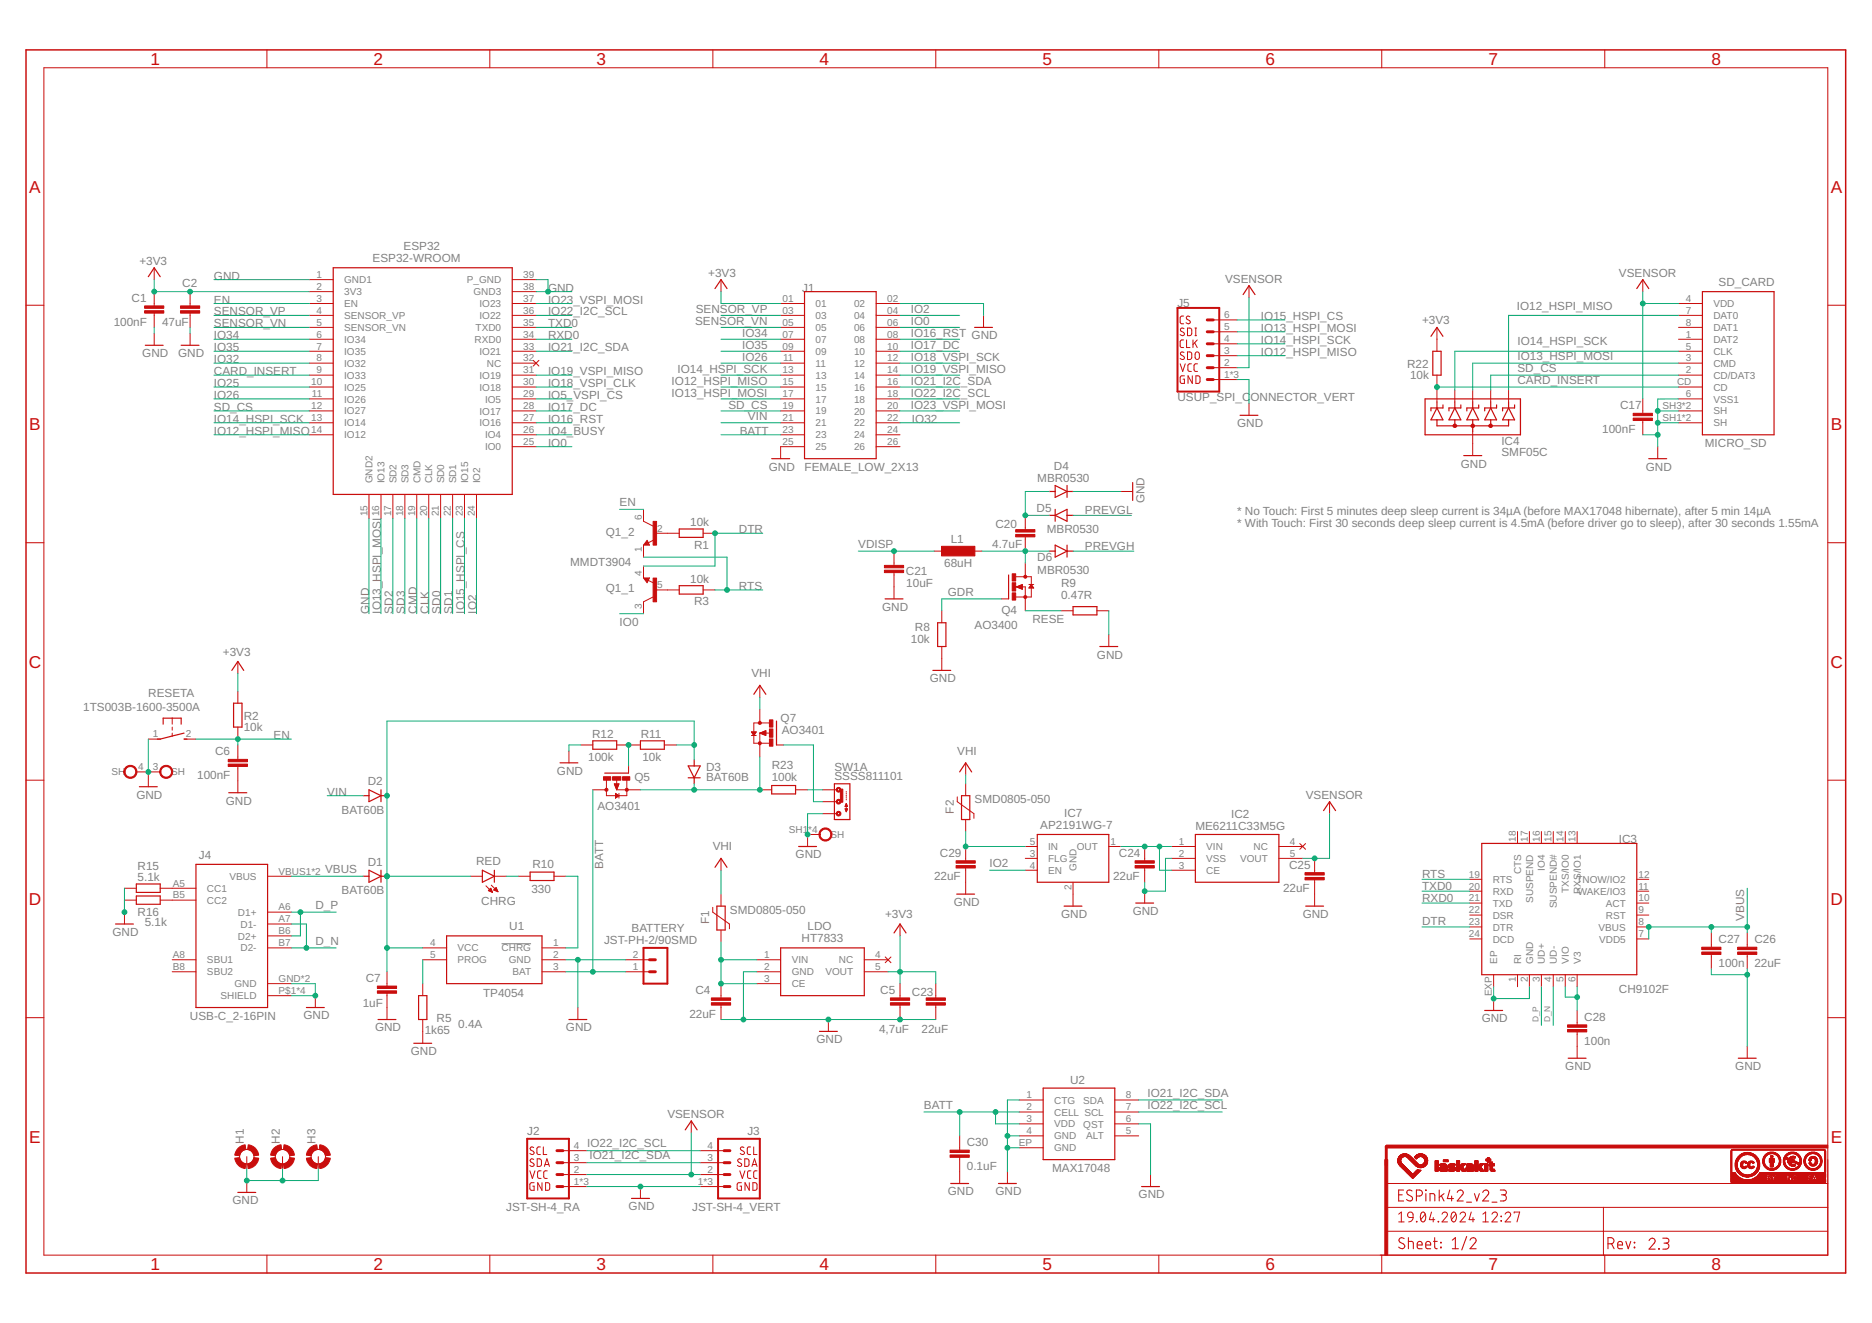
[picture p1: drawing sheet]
<svg xmlns="http://www.w3.org/2000/svg" width="297mm" height="210mm" viewBox="0 0 297 210" stroke-linecap="round" stroke-linejoin="round" font-family="sans-serif">
<defs><g id="words">
<g font-size="2.7" fill="#c90d0c">
<text x="23.9" y="10.3">1</text>
<text x="59.3" y="10.3">2</text>
<text x="94.7" y="10.3">3</text>
<text x="130" y="10.3">4</text>
<text x="165.4" y="10.3">5</text>
<text x="200.8" y="10.3">6</text>
<text x="236.2" y="10.3">7</text>
<text x="271.6" y="10.3">8</text>
<text x="4.6" y="30.6">A</text>
<text x="290.5" y="30.6">A</text>
<text x="4.6" y="68.2">B</text>
<text x="290.5" y="68.2">B</text>
<text x="4.6" y="105.9">C</text>
<text x="290.5" y="105.9">C</text>
<text x="4.6" y="143.6">D</text>
<text x="290.5" y="143.6">D</text>
<text x="4.6" y="181.3">E</text>
<text x="290.5" y="181.3">E</text>
<text x="23.9" y="201.5">1</text>
<text x="59.3" y="201.5">2</text>
<text x="94.7" y="201.5">3</text>
<text x="130" y="201.5">4</text>
<text x="165.4" y="201.5">5</text>
<text x="200.8" y="201.5">6</text>
<text x="236.2" y="201.5">7</text>
<text x="271.6" y="201.5">8</text>
</g>
<g font-size="1.9" fill="#808080">
<text x="59.1" y="41.6">ESP32-WROOM</text>
<text x="64" y="39.7">ESP32</text>
<text x="20.9" y="47.9">C1</text>
<text x="22.1" y="42">+3V3</text>
<text x="28.9" y="45.5">C2</text>
<text x="33.9" y="44.4">GND</text>
<text x="87" y="46.3">GND</text>
<text x="112.4" y="43.9">+3V3</text>
<text x="127.3" y="46.3">J1</text>
<text x="194.4" y="44.8">VSENSOR</text>
<text x="256.9" y="43.9">VSENSOR</text>
<text x="272.7" y="45.4">SD_CARD</text>
<text x="18" y="51.7">100nF</text>
<text x="25.7" y="51.8">47uF</text>
<text x="33.9" y="50">SENSOR_VP</text>
<text x="33.9" y="51.9">SENSOR_VN</text>
<text x="33.9" y="53.8">IO34</text>
<text x="33.9" y="48.2">EN</text>
<text x="87" y="48.2">IO23_VSPI_MOSI</text>
<text x="87" y="51.9">TXD0</text>
<text x="87" y="53.8">RXD0</text>
<text x="87" y="50">IO22_I2C_SCL</text>
<text x="110.3" y="51.6">SENSOR_VN</text>
<text x="110.4" y="49.7">SENSOR_VP</text>
<text x="117.8" y="53.5">IO34</text>
<text x="144.5" y="51.6">IO0</text>
<text x="144.5" y="49.7">IO2</text>
<text x="144.5" y="53.5">IO16_RST GND</text>
<text x="186.8" y="48.7">J5</text>
<text x="200.1" y="52.6">IO13_HSPI_MOSI</text>
<text x="200.1" y="50.8">IO15_HSPI_CS</text>
<text x="225.6" y="51.5">+3V3</text>
<text x="240.7" y="49.2">IO12_HSPI_MISO</text>
<text x="22.6" y="56.7">GND</text>
<text x="28.3" y="56.7">GND</text>
<text x="33.9" y="55.7">IO35</text>
<text x="33.9" y="57.6">IO32</text>
<text x="33.9" y="59.5">CARD_INSERT</text>
<text x="87" y="59.5">IO19_VSPI_MISO</text>
<text x="87" y="55.7">IO21_I2C_SDA</text>
<text x="107.5" y="59.1">IO14_HSPI_SCK</text>
<text x="117.8" y="55.3">IO35</text>
<text x="117.8" y="57.2">IO26</text>
<text x="144.5" y="55.3">IO17_DC</text>
<text x="144.5" y="59.1">IO19_VSPI_MISO</text>
<text x="144.5" y="57.2">IO18_VSPI_SCK</text>
<text x="200.1" y="56.4">IO12_HSPI_MISO</text>
<text x="200.1" y="54.5">IO14_HSPI_SCK</text>
<text x="223.3" y="58.4">R22</text>
<text x="240.8" y="57.1">IO13_HSPI_MOSI</text>
<text x="240.8" y="59">SD_CS</text>
<text x="240.8" y="54.8">IO14_HSPI_SCK</text>
<text x="33.9" y="61.4">IO25</text>
<text x="33.9" y="63.3">IO26</text>
<text x="33.9" y="65.2">SD_CS</text>
<text x="87" y="61.4">IO18_VSPI_CLK</text>
<text x="87" y="63.3">IO5_VSPI_CS</text>
<text x="87" y="65.2">IO17_DC</text>
<text x="106.6" y="62.9">IO13_HSPI_MOSI</text>
<text x="106.6" y="61">IO12_HSPI_MISO</text>
<text x="115.6" y="64.8">SD_CS</text>
<text x="144.5" y="64.8">IO23_VSPI_MOSI</text>
<text x="144.5" y="62.9">IO22_I2C_SCL</text>
<text x="144.5" y="61">IO21_I2C_SDA</text>
<text x="186.8" y="63.6">USUP_SPI_C</text>
<text x="198.4" y="63.6">ONNECTOR_VERT</text>
<text x="223.7" y="60.1">10k</text>
<text x="240.8" y="60.9">CARD_INSERT</text>
<text x="257.1" y="64.9">C17</text>
<text x="33.9" y="69">IO12_HSPI_MISO</text>
<text x="33.9" y="67.1">IO14_HSPI_SCK</text>
<text x="87" y="70.9">IO0</text>
<text x="87" y="67.1">IO16_RST</text>
<text x="87" y="69">IO4_BUSY</text>
<text x="117.4" y="69">BATT</text>
<text x="118.7" y="66.7">VIN</text>
<text x="144.7" y="67.1">IO32</text>
<text x="196.3" y="67.8">GND</text>
<text x="238.2" y="70.6">IC4</text>
<text x="254.2" y="68.7">100nF</text>
<text x="270.5" y="70.9">MICRO_SD</text>
<text x="122" y="74.7">GND</text>
<text x="127.7" y="74.7">FEMALE_LOW_2X13</text>
<text x="164.6" y="76.5">MBR0530</text>
<text x="167.2" y="74.6">D4</text>
<text x="231.8" y="74.2">GND</text>
<text x="238.2" y="72.3">SMF05C</text>
<text x="261.1" y="74.7">GND</text>
<text x="98.3" y="80.3">EN</text>
<text x="109.5" y="83.5">10k</text>
<text x="158" y="83.8">C20</text>
<text x="164.5" y="81.2">D5</text>
<text x="172.2" y="81.6">PREVGL</text>
<text x="181.6" y="79.9" transform="rotate(-90 181.6 79.9)">GND</text>
<text x="196.3" y="81.7">* No Touch: First 5 minutes deep sleep current is 34µA (before MAX17048 hibernate), after 5 min 14µA</text>
<text x="196.3" y="83.7">* With Touch: First 30 seconds deep sleep current is 4.5mA (before driver go to sleep), after 30 seconds 1.55mA</text>
<text x="90.5" y="89.8">MMDT3904</text>
<text x="96.1" y="85.1">Q1_2</text>
<text x="110.1" y="87">R1</text>
<text x="117.2" y="84.6">DTR</text>
<text x="136.2" y="86.9">VDISP</text>
<text x="149.8" y="89.9">68uH</text>
<text x="150.9" y="86.2">L1</text>
<text x="157.4" y="86.9">4.7uF</text>
<text x="164.6" y="89">D6</text>
<text x="166.1" y="84.6">MBR0530</text>
<text x="172.2" y="87.2">PREVGH</text>
<text x="96.1" y="94">Q1_1</text>
<text x="109.5" y="92.5">10k</text>
<text x="117.2" y="93.6">RTS</text>
<text x="143.8" y="91.2">C21</text>
<text x="143.8" y="93.2">10uF</text>
<text x="150.4" y="94.5">GDR</text>
<text x="164.6" y="91.1">MBR0530</text>
<text x="168.4" y="95">0.47R</text>
<text x="168.4" y="93.1">R9</text>
<text x="58.6" y="97.4" transform="rotate(-90 58.6 97.4)">GND</text>
<text x="60.5" y="97.4" transform="rotate(-90 60.5 97.4)">IO13_HSPI_MOSI</text>
<text x="62.3" y="97.4" transform="rotate(-90 62.3 97.4)">SD2</text>
<text x="64.2" y="97.4" transform="rotate(-90 64.2 97.4)">SD3</text>
<text x="66.1" y="97.4" transform="rotate(-90 66.1 97.4)">CMD</text>
<text x="68" y="97.4" transform="rotate(-90 68 97.4)">CLK</text>
<text x="69.9" y="97.4" transform="rotate(-90 69.9 97.4)">SD0</text>
<text x="71.8" y="97.4" transform="rotate(-90 71.8 97.4)">SD1</text>
<text x="73.7" y="97.4" transform="rotate(-90 73.7 97.4)">IO15_HSPI_CS</text>
<text x="75.6" y="97.4" transform="rotate(-90 75.6 97.4)">IO2</text>
<text x="98.3" y="99.3">IO0</text>
<text x="110.1" y="96">R3</text>
<text x="140" y="96.9">GND</text>
<text x="145.2" y="100.1">R8</text>
<text x="154.6" y="99.7">AO3400</text>
<text x="158.9" y="97.4">Q4</text>
<text x="163.8" y="98.8">RESE</text>
<text x="35.4" y="104">+3V3</text>
<text x="119.2" y="107.4">VHI</text>
<text x="144.5" y="102">10k</text>
<text x="174" y="104.5">GND</text>
<text x="13.2" y="112.8">1TS003B-1600-3500A</text>
<text x="23.5" y="110.6">RESETA</text>
<text x="147.5" y="108.3">GND</text>
<text x="34.1" y="119.8">C6</text>
<text x="38.7" y="115.9">10k</text>
<text x="38.7" y="114.2">R2</text>
<text x="43.4" y="117.3">EN</text>
<text x="94" y="117.1">R12</text>
<text x="101.7" y="117.1">R11</text>
<text x="123.9" y="114.5">Q7</text>
<text x="124" y="116.5">AO3401</text>
<text x="151.9" y="119.7">VHI</text>
<text x="31.3" y="123.6">100nF</text>
<text x="58.4" y="124.6">D2</text>
<text x="88.4" y="122.9">GND</text>
<text x="93.3" y="120.7">100k</text>
<text x="100.7" y="123.9">Q5</text>
<text x="101.9" y="120.7">10k</text>
<text x="112" y="124">BAT60B</text>
<text x="112" y="122.3">D3</text>
<text x="122.5" y="123.9">100k</text>
<text x="122.5" y="122">R23</text>
<text x="132.4" y="123.8">SSSS811101</text>
<text x="132.4" y="122.4">SW1A</text>
<text x="21.6" y="126.7">GND</text>
<text x="35.8" y="127.7">GND</text>
<text x="51.9" y="126.2">VIN</text>
<text x="54.2" y="129.1">BAT60B</text>
<text x="94.8" y="128.5">AO3401</text>
<text x="151.3" y="129.1" transform="rotate(-90 151.3 129.1)">F2</text>
<text x="154.6" y="127.4">SMD0805-050</text>
<text x="165.1" y="131.5">AP2191WG-7</text>
<text x="168.8" y="129.6">IC7</text>
<text x="189.7" y="131.6">ME6211C33M5G</text>
<text x="195.3" y="129.7">IC2</text>
<text x="207.2" y="126.7">VSENSOR</text>
<text x="31.6" y="136.3">J4</text>
<text x="58.4" y="137.3">D1</text>
<text x="75.5" y="137.3">RED</text>
<text x="84.5" y="137.7">R10</text>
<text x="95.7" y="137.8" transform="rotate(-90 95.7 137.8)">BATT</text>
<text x="113.1" y="134.9">VHI</text>
<text x="126.2" y="136.2">GND</text>
<text x="149.2" y="135.9">C29</text>
<text x="157" y="137.6">IO2</text>
<text x="177.6" y="135.9">C24</text>
<text x="204.5" y="137.8">C25</text>
<text x="256.9" y="133.8">IC3</text>
<text x="21.8" y="139.8">5.1k</text>
<text x="21.8" y="138.1">R15</text>
<text x="51.6" y="138.5">VBUS</text>
<text x="54.2" y="141.9">BAT60B</text>
<text x="76.4" y="143.6">CHRG</text>
<text x="84.3" y="141.7">330</text>
<text x="148.2" y="139.7">22uF</text>
<text x="151.3" y="143.8">GND</text>
<text x="176.6" y="139.7">22uF</text>
<text x="203.6" y="141.6">22uF</text>
<text x="225.6" y="141.2">TXD0</text>
<text x="225.6" y="143">RXD0</text>
<text x="225.6" y="139.3">RTS</text>
<text x="17.9" y="148.5">GND</text>
<text x="21.8" y="145.3">R16</text>
<text x="23" y="147">5.1k</text>
<text x="50" y="144.2">D_P</text>
<text x="50" y="149.9">D_N</text>
<text x="80.8" y="147.5">U1</text>
<text x="95.9" y="149.8">JST-PH-2/90SMD</text>
<text x="100.2" y="147.9">BATTERY</text>
<text x="112.5" y="146.6" transform="rotate(-90 112.5 146.6)">F1</text>
<text x="115.8" y="144.9">SMD0805-050</text>
<text x="127.2" y="149.4">HT7833</text>
<text x="128.1" y="147.5">LDO</text>
<text x="140.4" y="145.7">+3V3</text>
<text x="168.4" y="145.7">GND</text>
<text x="179.7" y="145.2">GND</text>
<text x="206.7" y="145.7">GND</text>
<text x="225.6" y="146.8">DTR</text>
<text x="272.7" y="149.6">C27</text>
<text x="276.8" y="146.1" transform="rotate(-90 276.8 146.1)">VBUS</text>
<text x="278.4" y="149.6">C26</text>
<text x="58" y="155.8">C7</text>
<text x="272.7" y="153.4">100n</text>
<text x="278.4" y="153.4">22uF</text>
<text x="30.1" y="161.8">USB-C_2-16PIN</text>
<text x="48.1" y="161.7">GND</text>
<text x="57.6" y="159.8">1uF</text>
<text x="76.7" y="158.1">TP4054</text>
<text x="109.4" y="161.5">22uF</text>
<text x="110.3" y="157.7">C4</text>
<text x="139.7" y="157.7">C5</text>
<text x="144.7" y="158">C23</text>
<text x="251.4" y="161.9">C28</text>
<text x="256.9" y="157.5">CH9102F</text>
<text x="59.5" y="163.6">GND</text>
<text x="65.2" y="167.4">GND</text>
<text x="67.4" y="164">1k65</text>
<text x="69.3" y="162.1">R5</text>
<text x="72.7" y="163.1">0.4A</text>
<text x="89.8" y="163.6">GND</text>
<text x="129.6" y="165.5">GND</text>
<text x="139.5" y="163.9">4,7uF</text>
<text x="146.2" y="163.8">22uF</text>
<text x="235.1" y="162.2">GND</text>
<text x="251.4" y="165.7">100n</text>
<text x="169.8" y="172">U2</text>
<text x="248.4" y="169.8">GND</text>
<text x="275.3" y="169.8">GND</text>
<text x="105.9" y="177.4">VSENSOR</text>
<text x="146.6" y="175.9">BATT</text>
<text x="182.1" y="175.9">IO22_I2C_SCL</text>
<text x="182.1" y="174.1">IO21_I2C_SDA</text>
<text x="38.7" y="181.4" transform="rotate(-90 38.7 181.4)">H1</text>
<text x="44.4" y="181.4" transform="rotate(-90 44.4 181.4)">H2</text>
<text x="50.1" y="181.4" transform="rotate(-90 50.1 181.4)">H3</text>
<text x="83.6" y="180">J2</text>
<text x="93.2" y="182">IO22_I2C_SCL</text>
<text x="93.5" y="183.9">IO21_I2C_SDA</text>
<text x="118.6" y="180">J3</text>
<text x="153.4" y="185.6">0.1uF</text>
<text x="153.4" y="181.8">C30</text>
<text x="166.9" y="186">MAX17048</text>
<text x="36.9" y="191.1">GND</text>
<text x="150.4" y="189.7">GND</text>
<text x="158" y="189.7">GND</text>
<text x="180.7" y="190.1">GND</text>
<text x="80.3" y="192.1">JST-SH-4_RA</text>
<text x="99.7" y="192">GND</text>
<text x="109.8" y="192.1">JST-SH-4_VERT</text>
</g>
<g font-size="1.6" fill="#808080">
<text x="50.2" y="44.1">1</text>
<text x="50.2" y="46">2</text>
<text x="50.2" y="47.9">3</text>
<text x="54.6" y="44.9">GND1</text>
<text x="54.6" y="46.8">3V3</text>
<text x="74.1" y="44.9">P_GND</text>
<text x="75.1" y="46.8">GND3</text>
<text x="83" y="47.9">37</text>
<text x="83" y="46">38</text>
<text x="83" y="44.1">39</text>
<text x="124.2" y="47.9">01</text>
<text x="140.8" y="47.9">02</text>
<text x="267.5" y="47.9">4</text>
<text x="50.2" y="49.8">4</text>
<text x="50.2" y="51.7">5</text>
<text x="50.2" y="53.6">6</text>
<text x="54.6" y="48.7">EN</text>
<text x="54.6" y="50.6">SENSOR_VP</text>
<text x="54.6" y="52.5">SENSOR_VN</text>
<text x="75.5" y="52.5">TXD0</text>
<text x="76.1" y="50.6">IO22</text>
<text x="76.1" y="48.7">IO23</text>
<text x="83" y="53.6">34</text>
<text x="83" y="51.7">35</text>
<text x="83" y="49.8">36</text>
<text x="124.2" y="49.8">03</text>
<text x="124.2" y="51.7">05</text>
<text x="124.2" y="53.6">07</text>
<text x="129.4" y="48.7">01</text>
<text x="129.4" y="50.6">03</text>
<text x="129.4" y="52.5">05</text>
<text x="135.5" y="48.7">02</text>
<text x="135.5" y="50.6">04</text>
<text x="135.5" y="52.5">06</text>
<text x="140.8" y="49.8">04</text>
<text x="140.8" y="51.7">06</text>
<text x="140.8" y="53.6">08</text>
<text x="194.3" y="52.4">5</text>
<text x="194.3" y="50.5">6</text>
<text x="267.5" y="49.8">7</text>
<text x="267.5" y="51.7">8</text>
<text x="267.5" y="53.6">1</text>
<text x="271.9" y="48.7">VDD</text>
<text x="271.9" y="50.6">DAT0</text>
<text x="271.9" y="52.5">DAT1</text>
<text x="50.2" y="55.5">7</text>
<text x="50.2" y="57.4">8</text>
<text x="50.2" y="59.2">9</text>
<text x="54.6" y="54.4">IO34</text>
<text x="54.6" y="56.3">IO35</text>
<text x="54.6" y="58.2">IO32</text>
<text x="75.3" y="54.4">RXD0</text>
<text x="76.1" y="56.3">IO21</text>
<text x="77.2" y="58.2">NC</text>
<text x="83" y="59.2">31</text>
<text x="83" y="57.4">32</text>
<text x="83" y="55.5">33</text>
<text x="124.2" y="55.5">09</text>
<text x="124.2" y="59.2">13</text>
<text x="124.3" y="57.4">11</text>
<text x="129.4" y="54.4">07</text>
<text x="129.4" y="56.3">09</text>
<text x="129.4" y="58.2">11</text>
<text x="135.5" y="54.4">08</text>
<text x="135.5" y="56.3">10</text>
<text x="135.5" y="58.2">12</text>
<text x="140.8" y="55.5">10</text>
<text x="140.8" y="57.4">12</text>
<text x="140.8" y="59.2">14</text>
<text x="194.3" y="60">1*3</text>
<text x="194.3" y="58.1">2</text>
<text x="194.3" y="56.2">3</text>
<text x="194.3" y="54.3">4</text>
<text x="267.5" y="59.2">2</text>
<text x="267.5" y="57.4">3</text>
<text x="267.5" y="55.5">5</text>
<text x="271.9" y="58.2">CMD</text>
<text x="271.9" y="56.3">CLK</text>
<text x="271.9" y="54.4">DAT2</text>
<text x="49.4" y="61.1">10</text>
<text x="49.4" y="64.9">12</text>
<text x="49.5" y="63">11</text>
<text x="54.6" y="60.1">IO33</text>
<text x="54.6" y="62">IO25</text>
<text x="54.6" y="63.9">IO26</text>
<text x="54.6" y="65.8">IO27</text>
<text x="76.1" y="65.8">IO17</text>
<text x="76.1" y="62">IO18</text>
<text x="76.1" y="60.1">IO19</text>
<text x="77" y="63.9">IO5</text>
<text x="83" y="64.9">28</text>
<text x="83" y="63">29</text>
<text x="83" y="61.1">30</text>
<text x="124.2" y="61.1">15</text>
<text x="124.2" y="63">17</text>
<text x="124.2" y="64.9">19</text>
<text x="129.4" y="60.1">13</text>
<text x="129.4" y="62">15</text>
<text x="129.4" y="63.9">17</text>
<text x="129.4" y="65.8">19</text>
<text x="135.5" y="60.1">14</text>
<text x="135.5" y="62">16</text>
<text x="135.5" y="63.9">18</text>
<text x="135.5" y="65.8">20</text>
<text x="140.8" y="61.1">16</text>
<text x="140.8" y="63">18</text>
<text x="140.8" y="64.9">20</text>
<text x="263.8" y="64.9">SH3*2</text>
<text x="266.1" y="61.1">CD</text>
<text x="267.5" y="63">6</text>
<text x="271.9" y="60.1">CD/DAT3</text>
<text x="271.9" y="63.9">VSS1</text>
<text x="271.9" y="62">CD</text>
<text x="271.9" y="65.8">SH</text>
<text x="49.4" y="66.8">13</text>
<text x="49.4" y="68.7">14</text>
<text x="54.6" y="67.7">IO14</text>
<text x="54.6" y="69.5">IO12</text>
<text x="76.1" y="67.7">IO16</text>
<text x="77" y="71.4">IO0</text>
<text x="77" y="69.6">IO4</text>
<text x="83" y="70.6">25</text>
<text x="83" y="68.7">26</text>
<text x="83" y="66.8">27</text>
<text x="124.2" y="66.8">21</text>
<text x="124.2" y="68.7">23</text>
<text x="124.2" y="70.6">25</text>
<text x="129.4" y="67.7">21</text>
<text x="129.4" y="69.5">23</text>
<text x="129.4" y="71.4">25</text>
<text x="135.5" y="67.7">22</text>
<text x="135.5" y="69.6">24</text>
<text x="135.5" y="71.4">26</text>
<text x="140.8" y="66.8">22</text>
<text x="140.8" y="68.7">24</text>
<text x="140.8" y="70.6">26</text>
<text x="263.8" y="66.8">SH1*2</text>
<text x="271.9" y="67.7">SH</text>
<text x="59.1" y="76.7" transform="rotate(-90 59.1 76.7)">GND2</text>
<text x="61" y="76.7" transform="rotate(-90 61 76.7)">IO13</text>
<text x="62.9" y="76.7" transform="rotate(-90 62.9 76.7)">SD2</text>
<text x="64.8" y="76.7" transform="rotate(-90 64.8 76.7)">SD3</text>
<text x="66.7" y="76.7" transform="rotate(-90 66.7 76.7)">CMD</text>
<text x="68.6" y="76.7" transform="rotate(-90 68.6 76.7)">CLK</text>
<text x="70.5" y="76.7" transform="rotate(-90 70.5 76.7)">SD0</text>
<text x="72.4" y="76.7" transform="rotate(-90 72.4 76.7)">SD1</text>
<text x="74.3" y="76.7" transform="rotate(-90 74.3 76.7)">IO15</text>
<text x="76.2" y="76.7" transform="rotate(-90 76.2 76.7)">IO2</text>
<text x="58.3" y="81.9" transform="rotate(-90 58.3 81.9)">15</text>
<text x="60.2" y="81.9" transform="rotate(-90 60.2 81.9)">16</text>
<text x="62.1" y="81.9" transform="rotate(-90 62.1 81.9)">17</text>
<text x="64" y="81.9" transform="rotate(-90 64 81.9)">18</text>
<text x="65.9" y="81.9" transform="rotate(-90 65.9 81.9)">19</text>
<text x="67.8" y="81.9" transform="rotate(-90 67.8 81.9)">20</text>
<text x="69.7" y="81.9" transform="rotate(-90 69.7 81.9)">21</text>
<text x="71.5" y="81.9" transform="rotate(-90 71.5 81.9)">22</text>
<text x="73.4" y="81.9" transform="rotate(-90 73.4 81.9)">23</text>
<text x="75.3" y="81.9" transform="rotate(-90 75.3 81.9)">24</text>
<text x="101.8" y="82.4" transform="rotate(-90 101.8 82.4)">6</text>
<text x="101.8" y="87.6" transform="rotate(-90 101.8 87.6)">1</text>
<text x="104.3" y="84.3">2</text>
<text x="101.8" y="91.4" transform="rotate(-90 101.8 91.4)">4</text>
<text x="104.3" y="93.3">5</text>
<text x="101.8" y="96.6" transform="rotate(-90 101.8 96.6)">3</text>
<text x="24.3" y="117">1</text>
<text x="29.5" y="117">2</text>
<text x="17.7" y="123">SH</text>
<text x="21.9" y="122.2">4</text>
<text x="24.3" y="122.2">3</text>
<text x="27.2" y="123">SH</text>
<text x="125.2" y="132.1">SH1</text>
<text x="128.3" y="132.1">*4</text>
<text x="131.8" y="133">SH</text>
<text x="163.4" y="134">5</text>
<text x="163.4" y="137.8">4</text>
<text x="163.4" y="135.9">3</text>
<text x="166.3" y="134.9">IN</text>
<text x="166.3" y="136.8">FLG</text>
<text x="170.9" y="134.9">OUT</text>
<text x="176.2" y="134">1</text>
<text x="187" y="134">1</text>
<text x="187" y="135.9">2</text>
<text x="187" y="137.8">3</text>
<text x="191.4" y="134.9">VIN</text>
<text x="191.4" y="136.8">VSS</text>
<text x="196.8" y="136.8">VOUT</text>
<text x="198.9" y="134.9">NC</text>
<text x="204.7" y="134">4</text>
<text x="204.7" y="135.9">5</text>
<text x="240.5" y="133.6" transform="rotate(-90 240.5 133.6)">18</text>
<text x="242.4" y="133.6" transform="rotate(-90 242.4 133.6)">17</text>
<text x="244.3" y="133.6" transform="rotate(-90 244.3 133.6)">16</text>
<text x="246.2" y="133.6" transform="rotate(-90 246.2 133.6)">15</text>
<text x="248.1" y="133.6" transform="rotate(-90 248.1 133.6)">14</text>
<text x="250" y="133.6" transform="rotate(-90 250 133.6)">13</text>
<text x="27.4" y="140.7">A5</text>
<text x="27.4" y="142.5">B5</text>
<text x="32.8" y="141.5">CC1</text>
<text x="32.8" y="143.4">CC2</text>
<text x="36.4" y="139.6">VBUS</text>
<text x="44.2" y="138.8">VBUS1*2</text>
<text x="166.3" y="138.6">EN</text>
<text x="170" y="141.1" transform="rotate(-90 170 141.1)">2</text>
<text x="170.8" y="138.2" transform="rotate(-90 170.8 138.2)">GND</text>
<text x="191.4" y="138.6">CE</text>
<text x="233.1" y="143">21</text>
<text x="233.1" y="141.1">20</text>
<text x="233.1" y="139.2">19</text>
<text x="236.9" y="143.9">TXD</text>
<text x="236.9" y="142">RXD</text>
<text x="236.9" y="140.1">RTS</text>
<text x="241.4" y="138.7" transform="rotate(-90 241.4 138.7)">CTS</text>
<text x="243.3" y="143.2" transform="rotate(-90 243.3 143.2)">SUSPEND</text>
<text x="245.2" y="138.1" transform="rotate(-90 245.2 138.1)">IO4</text>
<text x="248.9" y="141.7" transform="rotate(-90 248.9 141.7)">TXS/IO0</text>
<text x="250.1" y="140.1">TNOW/IO2</text>
<text x="250.4" y="142">WAKE/IO3</text>
<text x="250.8" y="141.8" transform="rotate(-90 250.8 141.8)">RXS/IO1</text>
<text x="254.8" y="143.9">ACT</text>
<text x="260" y="143">10</text>
<text x="260" y="141.1">11</text>
<text x="260" y="139.2">12</text>
<text x="37.8" y="145.3">D1+</text>
<text x="37.8" y="149.1">D2+</text>
<text x="38.2" y="147.2">D1-</text>
<text x="44.2" y="144.4">A6</text>
<text x="44.2" y="146.3">A7</text>
<text x="44.2" y="148.2">B6</text>
<text x="233.1" y="144.9">22</text>
<text x="233.1" y="146.8">23</text>
<text x="233.1" y="148.7">24</text>
<text x="236.9" y="145.7">DSR</text>
<text x="236.9" y="147.6">DTR</text>
<text x="236.9" y="149.5">DCD</text>
<text x="247" y="144.1" transform="rotate(-90 247 144.1)">SUSPEND#</text>
<text x="253.7" y="147.6">VBUS</text>
<text x="253.7" y="149.5">VDD5</text>
<text x="254.8" y="145.8">RST</text>
<text x="260" y="144.9">9</text>
<text x="260" y="146.8">8</text>
<text x="260" y="148.7">7</text>
<text x="27.4" y="152">A8</text>
<text x="27.4" y="153.9">B8</text>
<text x="32.8" y="152.8">SBU1</text>
<text x="32.8" y="154.7">SBU2</text>
<text x="38.2" y="151">D2-</text>
<text x="44.2" y="155.8">GND*2</text>
<text x="44.2" y="150.1">B7</text>
<text x="68.2" y="150.1">4</text>
<text x="68.2" y="152">5</text>
<text x="72.6" y="151">VCC</text>
<text x="72.6" y="152.9">PROG</text>
<text x="79.6" y="151">CHRG</text>
<text x="80.7" y="152.8">GND</text>
<text x="81.3" y="154.7">BAT</text>
<text x="87.8" y="150.1">1</text>
<text x="87.8" y="152">2</text>
<text x="87.8" y="153.9">3</text>
<text x="100.4" y="153.9">1</text>
<text x="100.4" y="152">2</text>
<text x="121.2" y="152">1</text>
<text x="121.2" y="153.9">2</text>
<text x="121.2" y="155.8">3</text>
<text x="125.6" y="152.8">VIN</text>
<text x="125.6" y="154.7">GND</text>
<text x="131" y="154.7">VOUT</text>
<text x="133.1" y="152.9">NC</text>
<text x="138.9" y="152">4</text>
<text x="138.9" y="153.9">5</text>
<text x="237.6" y="152.9" transform="rotate(-90 237.6 152.9)">EP</text>
<text x="240.5" y="155.8" transform="rotate(-90 240.5 155.8)">1</text>
<text x="241.4" y="152.9" transform="rotate(-90 241.4 152.9)">RI</text>
<text x="242.4" y="155.8" transform="rotate(-90 242.4 155.8)">2</text>
<text x="243.3" y="152.9" transform="rotate(-90 243.3 152.9)">GND</text>
<text x="244.3" y="155.8" transform="rotate(-90 244.3 155.8)">3</text>
<text x="245.1" y="152.9" transform="rotate(-90 245.1 152.9)">UD+</text>
<text x="246.2" y="155.8" transform="rotate(-90 246.2 155.8)">4</text>
<text x="247" y="152.9" transform="rotate(-90 247 152.9)">UD-</text>
<text x="248.1" y="155.8" transform="rotate(-90 248.1 155.8)">5</text>
<text x="248.9" y="152.9" transform="rotate(-90 248.9 152.9)">VIO</text>
<text x="250" y="155.8" transform="rotate(-90 250 155.8)">6</text>
<text x="250.8" y="152.9" transform="rotate(-90 250.8 152.9)">V3</text>
<text x="35" y="158.5">SHIELD</text>
<text x="37.2" y="156.6">GND</text>
<text x="44.2" y="157.7">P$1*4</text>
<text x="125.6" y="156.6">CE</text>
<text x="236.7" y="158.1" transform="rotate(-90 236.7 158.1)">EXP</text>
<text x="162.9" y="174.3">1</text>
<text x="162.9" y="176.2">2</text>
<text x="162.9" y="178">3</text>
<text x="162.9" y="179.9">4</text>
<text x="167.3" y="175.1">CTG</text>
<text x="167.3" y="177">CELL SCL</text>
<text x="167.3" y="178.9">VDD</text>
<text x="171.9" y="178.9">QST</text>
<text x="171.9" y="175.1">SDA</text>
<text x="178.6" y="179.9">5</text>
<text x="178.6" y="178">6</text>
<text x="178.6" y="176.2">7</text>
<text x="178.6" y="174.3">8</text>
<text x="91.1" y="184.2">3</text>
<text x="91.1" y="182.3">4</text>
<text x="112.3" y="184.2">3</text>
<text x="112.3" y="182.3">4</text>
<text x="161.7" y="181.8">EP</text>
<text x="167.3" y="180.8">GND</text>
<text x="167.3" y="182.7">GND</text>
<text x="172.4" y="180.8">ALT</text>
<text x="91.1" y="188">1*3</text>
<text x="91.1" y="186.1">2</text>
<text x="110.7" y="188">1*3</text>
<text x="112.3" y="186.1">2</text>
</g>
<g font-size="1.3" fill="#808080">
<text x="244.1" y="162.2" transform="rotate(-90 244.1 162.2)">D_P</text>
<text x="246" y="162.2" transform="rotate(-90 246 162.2)">D_N</text>
</g>
</g></defs>
<path d="M79.6 149.7h4.7" fill="none" stroke="#808080" stroke-width=".16"/>
<g fill="none" stroke="#c90d0c" stroke-width=".19">
<path d="M23.1 54.8h2.8M23.5 43.9l1-1.4 .9 1.4M28.7 54.8h2.9M52.9 42.5h28.4v35.9h-28.4zM113.5 45.8l.9-1.4 1 1.4M127.7 46.3h11.3v26.5h-11.3zM154.6 51.9h2.9M197.3 46.7l.9-1.4 .9 1.4M227.1 53.4l.9-1.5 1 1.5M227.4 55.7h1.3v3.8h-1.3zM259.7 45.8l1-1.4 .9 1.4M270.1 46.3h11.4v22.7h-11.4z"/>
<path d="M122.4 72.8h2.9M166.5 78h.9M167.4 77l1.9 1-1.9 .9zM169.3 77v1.9M169.3 78h1M179.7 76.6v2.8M196.8 65.9h2.8M226.1 63.3h15.2v5.7h-15.2zM228 64.7l1 1.9h-1.9zM228 66.6v1h11.4v-1M228 63.8v.9M229 64.2v.5h-1.9v.5"/>
<path d="M230.8 64.7l1 1.9h-1.9zM230.8 63.8v.9M230.8 66.6v1M231.8 64.2v.5h-1.9v.5M232.3 72.3h2.8M233.7 64.7l.9 1.9h-1.9zM233.7 63.8v.9M233.7 66.6v1.9M234.6 64.2v.5h-1.9v.5M236.5 64.7l1 1.9h-1.9zM236.5 63.8v.9M236.5 66.6v1"/>
<path d="M237.5 64.2v.5h-1.9v.5M239.4 64.7l.9 1.9h-1.9zM239.4 63.8v.9M240.3 64.2v.5h-1.9v.5M261.6 72.8h2.9M102.7 86.1l-.1 .2h.3l-.2-.4-.4 .5h.6M102.9 91.8h-.6l.4 .5 .2-.4h-.3l.1 .2M107.8 83.9h3.8v1.4h-3.8zM107.8 92.9h3.8v1.4h-3.8zM140.4 95h2.9M148.8 98.8h1.3v3.8h-1.3zM160 91.2v3.8"/>
<path d="M166.5 81.8h.9M166.5 87.4h.9M167.4 81.8l1.9-1v1.9zM167.4 80.8v1.9M167.4 86.5l1.9 .9-1.9 1zM169.3 86.5v1.9M169.3 81.8h1M169.3 87.4h1M170.3 96.2h3.8v1.4h-3.8zM25.9 114.9v-1h2.8v1M29.2 116.3l-3.8 1h-.4M29.2 117.3h.5"/>
<path d="M36.8 106.4l.9-1.5 1 1.5M37.1 111.6h1.3v3.8h-1.3zM94.1 117.5h3.8v1.4h-3.8zM101.6 117.5h3.8v1.4h-3.8zM119.6 110.2l1-1.5 .9 1.5M123.2 114.4v3.8M148 106.4h2.9M174.5 102.6h2.9M22.1 124.8h2.9M31.1 137.1h11.4v22.8h-11.4zM36.3 125.8h2.9M57.6 139h.9"/>
<path d="M57.6 126.2h.9M58.5 138.1l2 .9-2 1zM58.5 125.3l2 .9-2 1zM60.5 125.3v1.9M60.5 138.1v1.9M60.5 139h.9M60.5 126.2h.9M76.5 138.1l1.9 .9-1.9 1zM78.4 138.1v1.9M84.1 138.4h3.8v1.3h-3.8zM88.9 121h2.8M95.9 122.7h3.8"/>
<path d="M109.2 121.5h1.9l-.9 1.9zM109.2 123.4h1.9M110.2 120.6v.9M110.2 123.4v1M113.5 137.6l.9-1.4 1 1.4M122.4 124.6h3.8v1.4h-3.8zM126.7 134.3h2.9M132.4 124.4h2.5v5.6h-2.5zM152.3 122.5l.9-1.5 1 1.5M152.6 126.2h1.3v3.8h-1.3zM164.6 132.4h11.3v7.6h-11.3zM189.7 132.4h13.2v7.6h-13.2z"/>
<path d="M210 128.6l1-1.4 .9 1.4M235.1 133.8h24.6v20.8h-24.6zM18.3 146.6h2.9M21.6 140.3h3.8v1.3h-3.8zM21.6 142.2h3.8v1.3h-3.8zM48.6 159.9h2.9M66.4 158h1.3v3.8h-1.3zM70.9 148.5h15.1v7.6h-15.1zM113.7 143.8h1.4v3.8h-1.4zM123.9 150.4h13.2v7.6h-13.2zM141.9 148l.9-1.4 1 1.4M151.8 141.9h2.8"/>
<path d="M168.8 143.8h2.9M180.2 143.3h2.8M207.2 143.8h2.8M60 161.8h2.8M65.7 165.5h2.8M90.3 161.8h2.8M108.7 179.3l1-1.5 .9 1.5M130 163.6h2.9M165.5 172.6h11.4v11.4h-11.4zM235.6 160.3h2.8M248.8 167.9h2.9M275.8 167.9h2.9"/>
<path d="M37.7 189.2h2.9M100.2 190.1h2.9M150.9 187.8h2.8M158.4 187.8h2.9M181.1 188.3h2.9"/>
</g>
<g fill="none" stroke="#c90d0c" stroke-width=".16">
<path d="M7 10.8h283v188.3h-283zM42.4 7.9v2.9M77.7 7.9v2.9M113.1 7.9v2.9M148.5 7.9v2.9M183.9 7.9v2.9M219.2 7.9v2.9M254.6 7.9v2.9M4.1 48.4h2.9M24.5 42.5v1.9M24.5 46.3v2.2M24.5 49.7v2.2"/>
<path d="M24.5 52.9v1.9M30.2 46.3v2.2M30.2 49.7v2.2M30.2 52.9v1.9M49.1 44.4h3.8M49.1 46.3h3.8M49.1 48.2h3.8M49.1 50h3.8M49.1 51.9h3.8M49.1 53.8h3.8M49.1 55.7h3.8M49.1 57.6h3.8"/>
<path d="M49.1 59.5h3.8M81.3 44.4h3.8M81.3 46.3h3.8M81.3 48.2h3.8M81.3 50h3.8M81.3 51.9h3.8M81.3 53.8h3.8M81.3 55.7h3.8M81.3 57.6h3.8M81.3 59.5h3.8M84.6 57.2l.9 .9M85.5 57.2l-.9 .9"/>
<path d="M114.4 44.4v1.9M123.9 48.2h3.8M123.9 50h3.8M123.9 51.9h3.8M123.9 53.8h3.8M123.9 55.7h3.8M123.9 57.6h3.8M123.9 59.5h3.8M139 48.2h3.8M139 50h3.8M139 51.9h3.8M139 53.8h3.8"/>
<path d="M139 55.7h3.8M139 57.6h3.8M139 59.5h3.8M156.1 50v1.9M187.3 57.7l.4 1.2 .4-1.2M187.8 53.9l-.4 .1-.1 .2v.8l.1 .1h.4M187.8 50.1l-.4 .1-.1 .2v.8l.1 .2h.4M187.9 55.9h-.4l-.2 .2v.1l.5 .3a.33 .33 0 0 1 0 .6 .33 .33 0 0 1-.5-.2M187.9 52.2l-.4-.1-.2 .2 .1 .3 .4 .1a.33 .33 0 0 1 0 .6 .33 .33 0 0 1-.5-.2M187.9 59.6h-.5l-.1 .2v.8l.1 .2h.5v-.6h-.2M188.3 53.9v1.2h.5M188.4 55.8l.5 .1 .2 .1v.8l-.2 .2h-.5z"/>
<path d="M188.4 52l.5 .1 .2 .2v.7l-.2 .2-.5 .1zM188.8 50.2a.3 .3 0 0 0-.4 0 .3 .3 0 0 0 0 .5l.3 .2a.33 .33 0 0 1 0 .5 .33 .33 0 0 1-.5-.2M189 57.7l-.4 .1-.1 .2v.8l.2 .1h.3M189.2 59.6v1.2l-.7-1.2v1.2M189.3 53.9v1.2M189.6 54.4l.4 .7M189.6 52h.3M189.6 53.3h.3M189.7 52v1.3M189.8 55.9a.34 .34 0 0 1 .3 0 .34 .34 0 0 1 .2 .3v.5a.34 .34 0 0 1-.3 .3 .34 .34 0 0 1-.4-.3v-.5zM189.8 59.6h.4l.2 .2v.8l-.2 .2h-.4zM190 53.9l-.7 .8"/>
<path d="M190 57.7l-.4 .1-.1 .2v.8l.1 .1h.4M192.5 58.3h3.8M192.5 56.4h3.8M192.5 54.5h3.8M192.5 52.6h3.8M192.5 50.8h3.8M198.2 45.3v1.9M228 51.9v3.8M228 59.5v1.9M260.7 44.4v1.9M266.3 48.2h3.8M266.3 50h3.8"/>
<path d="M266.3 51.9h3.8M266.3 53.8h3.8M266.3 55.7h3.8M266.3 57.6h3.8M266.3 59.5h3.8M290 48.4h2.9M49.1 61.4h3.8M49.1 63.3h3.8M49.1 65.2h3.8M49.1 67.1h3.8M49.1 69h3.8M58.5 78.4v3.8"/>
<path d="M60.5 78.4v3.8M62.3 78.4v3.8M64.2 78.4v3.8M66.1 78.4v3.8M68 78.4v3.8M69.9 78.4v3.8M71.8 78.4v3.8M73.7 78.4v3.8M75.6 78.4v3.8M81.3 61.4h3.8M81.3 63.3h3.8M81.3 65.2h3.8"/>
<path d="M81.3 67.1h3.8M81.3 69h3.8M81.3 70.9h3.8M123.9 61.4h3.8M123.9 63.3h3.8M123.9 65.2h3.8M123.9 67.1h3.8M123.9 69h3.8M127.7 70.9h-3.8v1.9M139 61.4h3.8M139 63.3h3.8M139 65.2h3.8"/>
<path d="M139 67.1h3.8M139 69h3.8M139 70.9h3.8M177.8 78h1.9M192.5 60.2h3.8M198.2 64v1.9M228 61.9v1.9M230.8 61.9v1.9M233.7 61.9v1.9M233.7 68.5v3.8M236.5 61.9v1.9M239.4 61.9v1.9"/>
<path d="M260.7 63.3v2.3M260.7 66.7v2.3M263 70.9v1.9M266.3 61.4h3.8M266.3 63.3h3.8M266.3 65.2h3.8M266.3 67.1h3.8M4.1 86.1h2.9M102.1 91.7h1l-.4 .8zM102.1 80.8v1.9l1.5 .8M102.1 86.5v1.9M102.1 89.8v1.9"/>
<path d="M102.7 85.7l.4 .8h-1zM102.8 92.1l1 .4M103.6 94.7l-1.5 .8v1.9M103.8 85.7l-1 .4M104 84.6h3.8M104 93.6h3.8M111.6 84.6h1.9M111.6 93.6h1.9M141.9 87.4v2.3M141.9 90.8v4.2M148.3 87.4h1.9M149.4 96.9v1.9"/>
<path d="M153.9 87.4h1.9M158.9 95h1.1M161.1 93.1h1.6v3.8M161.2 91.5h2.4v1.2M161.3 93.1l.9-.4v.8zM161.4 93.2h.8M161.4 93.1h.8M161.5 93.2h.7M161.6 93h.6M161.8 93.3h.4M161.8 92.9h.4M162 93.4h.2"/>
<path d="M162 92.8h.2M162.2 93.5h.1M162.7 81.8v2.2M162.7 85.2v2.2M162.7 89.3v2.2M163.3 92.7h.7M163.3 93.2h.7M163.4 93.2h.5M163.4 93.1h.5M163.5 93h.3M163.5 92.9h.2M163.6 92.8h.1"/>
<path d="M163.6 93.2v1.5h-2.4M163.6 92.7l.4 .6h-.7zM168.4 96.9h1.9M174.1 96.9h1.8M290 86.1h2.9M23.5 117.3h1.9M27.3 113.9v1M27.3 115.4v.4M27.3 116.3v.5M29.2 117.3h1.9M37.7 104.9v1.9M37.7 109.7v1.9"/>
<path d="M37.7 115.4v1.9M37.7 118.2v2.3M90.3 119.1v1.9M92.2 118.2h1.9M97.9 118.2h3.7M105.4 118.2h1.9M119.2 116.7h.8M119.2 116.1h.8l-.4 .6zM119.3 116.1h.7M119.3 116.2h.6M119.4 116.3h.5M119.4 116.4h.4"/>
<path d="M119.5 116.5h.3M119.5 116.6h.2M119.6 116.6h.1M119.6 116.7v1.2h2.5M120.6 108.7v1.9M120.6 112.5v2.2M120.6 116.3v3.8M120.6 116.3h1.6M120.6 116.3l.9-.4v.8zM120.8 116.2h.7M120.8 116.4h.7M121 116.5h.5"/>
<path d="M121 116.1h.5M121.2 116.6h.3M121.2 116.1h.3M121.4 116h.1M121.4 116.6h.1M122.1 114.7h-2.5v1.5M123.2 118.2h1.2M149.4 102.6v3.8M175.9 100.7v1.9M4.1 123.8h2.9M21.6 122.5h3.8M23.5 122.9v1.9"/>
<path d="M37.7 121.6v4.2M42.5 139h3.7M74.7 139h1.8M78.4 139h1.9M82.2 139h1.9M87.9 139h1.9M94.1 125.3h2.1M96.2 123.8v2.4h2M97.5 124.4h.7l-.3 .9zM97.5 124.4h.7M97.5 124.5h.7M97.6 124.6h.5"/>
<path d="M97.6 124.7h.5M97.6 124.8h.4M97.7 125.9l.5 .3M97.7 125.9v.7M97.7 126.6h.1M97.7 126.5h.1M97.7 126.4h.2M97.7 126.4h.3M97.7 126.3h.4M97.7 126.1h.3M97.7 126h.2M97.7 126h.1"/>
<path d="M97.7 125.9h.1M97.7 124.9h.3M97.7 125h.3M97.7 125.1h.2M97.8 125.2h.1M97.9 125.3h3.7M97.9 123.7v1.6M98.2 125.9v.7M98.2 126.2l-.5 .4M99.5 123.8v2.4h-1.3M99.7 121.5v1.2M114.4 136.2v1.9"/>
<path d="M120.6 125.3h1.8M126.2 125.3h1.9M130 132.4h-1.9v1.9M130.5 125.3h1.9M130.5 127.2h1.9M130.5 129.1h1.9M132.5 125.3h.3M132.5 127.2h.3M132.5 129.1h.3M134.1 128.3h.4l-.2 .5zM134.1 127.9h.4M134.1 127.8h.3"/>
<path d="M134.1 128.4h.4M134.2 127.8h.2M134.2 128.5h.2M134.2 127.7h.2M134.2 128.6h.2M134.2 127.6h.1M134.2 128.7h.1M134.3 128.8h.1M134.3 125.6v.1M134.3 125.9v.1M134.3 126.2v.1M134.3 126.5v.1"/>
<path d="M134.3 126.8v.1M134.3 127.5v1.2M134.3 127.5l.2 .5h-.4zM134.3 127.5h.1M151.9 126.4v.8l2.6 1.9v.7M153.2 121v1.9M153.2 124.4v1.8M153.2 130v1.9M153.2 134.3v2.3M153.2 137.7v4.2M162.7 134.3h1.9M162.7 138.1h1.9"/>
<path d="M162.7 136.2h1.9M170.3 140v3.8M175.9 134.3h1.9M181.6 134.3v2.3M181.6 137.7v2.3M185.9 134.3h3.8M185.9 138.1h3.8M185.9 136.2h3.8M202.9 134.3h3.8M202.9 136.2h3.8M206.2 133.8l1 .9M207.2 133.8l-1 .9"/>
<path d="M208.6 136.2v2.3M208.6 139.6v4.2M211 127.2v1.9M233.2 139.5h1.9M240.8 131.9v1.9M242.7 131.9v1.9M244.6 131.9v1.9M246.5 131.9v1.9M248.4 131.9v1.9M250.3 131.9v1.9M259.7 139.5h1.9M290 123.8h2.9"/>
<path d="M19.7 140.9h1.9M19.7 142.8h1.9M19.7 144.7v1.9M25.4 140.9h5.7M25.4 142.8h5.7M27.3 154.2h3.8M27.3 152.3h3.8M42.5 150.4h3.7M42.5 156.1h3.7M42.5 144.7h3.7M42.5 146.6h3.7M42.5 148.5h3.7"/>
<path d="M42.5 158h3.7M50 158v1.9M61.4 154.2v2.2M61.4 157.6v4.2M67.1 152.3h3.8M67.1 150.4h3.8M67.1 156.1v1.9M77.1 140.5l1 1.1M77.5 141.3h.5M77.6 141.2h.4M77.6 141.4h.5M77.7 141.1h.3"/>
<path d="M77.8 141h.1M77.8 141.4h.3M77.9 140.9h.1M77.9 140.9l-.4 .4 .6 .3M77.9 140.9l.2 .7M78 140.4l1 1.1M78 141.5h.1M78.3 141.2l.4-.4 .3 .7zM78.4 141.2h.5M78.4 141.1h.4M78.5 141.3h.4M78.5 141h.3"/>
<path d="M78.6 140.9h.2M78.7 140.9h.1M78.7 141.4h.3M78.9 141.4h.1M86 154.2h3.8M86 152.3h3.8M86 150.4h3.8M91.7 159.9v1.9M99.3 154.2h3.8M99.3 152.3h3.8M113.1 144v.7l2.6 1.9v.8M114.4 141.9v1.9"/>
<path d="M114.4 147.6v1.8M114.4 156.1v2.2M114.4 159.5v2.3M120.1 154.2h3.8M120.1 152.3h3.8M120.1 156.1h3.8M137.1 154.2h3.8M137.1 152.3h3.8M140.5 151.8l.9 .9M141.4 151.8l-.9 .9M142.8 146.6v1.9M142.8 156.1v2.2"/>
<path d="M142.8 159.5v2.3M148.5 156.1v2.2M148.5 159.5v2.3M181.6 141.4v1.9M233.2 145.2h1.9M233.2 143.3h1.9M233.2 147.1h1.9M233.2 149h1.9M233.2 141.4h1.9M237 154.6v1.9M237 158.4v1.9M240.8 154.6v1.9"/>
<path d="M242.7 154.6v1.9M244.6 154.6v1.9M246.5 154.6v1.9M248.4 154.6v1.9M250.3 154.6v1.9M259.7 145.2h1.9M259.7 143.3h1.9M259.7 147.1h1.9M259.7 149h1.9M259.7 141.4h1.9M271.5 148v2.3M271.5 151.4v2.3"/>
<path d="M277.2 148v2.3M277.2 151.4v2.3M4.1 161.5h2.9M67.1 161.8v3.7M109.7 177.8v1.9M131.4 161.8v1.8M161.7 174.5h3.8M161.7 176.4h3.8M161.7 178.3h3.8M176.9 174.5h3.8M176.9 176.4h3.8M176.9 178.3h3.8"/>
<path d="M250.3 160.3v2.3M250.3 163.7v4.2M277.2 166v1.9M290 161.5h2.9M39.2 183.5v1.9M39.2 187.3v1.9M42.4 199.1v2.9M44.8 183.5v1.9M50.5 183.5v1.9M77.7 199.1v2.9M84.1 185.8l.4 1.2 .4-1.2M84.7 184a.3 .3 0 0 0-.5-.1 .3 .3 0 0 0 0 .5l.4 .2a.33 .33 0 0 1 0 .5 .33 .33 0 0 1-.5-.2"/>
<path d="M84.7 182.1a.3 .3 0 0 0-.5-.1 .3 .3 0 0 0 0 .5l.4 .2a.33 .33 0 0 1 0 .5 .33 .33 0 0 1-.5-.2M84.8 187.6l-.7 .2 .1 1h.6v-.6h-.3M85.2 183.9h.5l.2 .2v.8l-.2 .1-.5 .1zM85.7 182h-.4l-.1 .2v.8l.2 .2h.3M85.9 185.8h-.5l-.1 .2v.8l.2 .1 .4 .1M86 187.6v1.2l-.7-1.2v1.2M86.2 182v1.2h.6M86.4 185.1l.4-1.2 .4 1.2M86.5 184.8h.6M86.6 187.6l.4 .1 .2 .2v.8l-.2 .1h-.4zM86.8 185.8h-.4l-.1 .2v.8l.1 .1 .4 .1M89.3 188.3h3.8"/>
<path d="M89.3 186.4h3.8M89.3 184.5h3.8M89.3 182.6h3.8M101.6 188.3v1.8M111.1 188.3h3.8M111.1 186.4h3.8M111.1 184.5h3.8M111.1 182.6h3.8M113.1 199.1v2.9M117.4 185.8l.4 1.2 .4-1.2M117.6 184a.3 .3 0 0 0-.4-.1 .3 .3 0 0 0 0 .5l.4 .2a.3 .3 0 0 1 0 .4 .3 .3 0 0 1-.5 0l-.1-.1M117.6 187.6l-.6 .2 .1 1h.5v-.6h-.2"/>
<path d="M118 182.1l-.4-.1-.1 .2 .1 .3 .4 .2a.3 .3 0 0 1 0 .4 .3 .3 0 0 1-.4 0l-.1-.1M118.2 183.9h.4l.2 .2v.8l-.2 .1-.4 .1zM118.9 187.6v1.2l-.7-1.2v1.2M119.1 182h-.4l-.1 .2v.8l.1 .2h.4M119.1 185.8h-.4l-.1 .2v.8l.2 .1 .3 .1M119.3 185.1l.4-1.2 .4 1.2M119.4 184.8h.6M119.5 187.6l.5 .1 .1 .8a.3 .3 0 0 1-.3 .3h-.3zM119.6 182v1.2h.5M120.1 185.8h-.4l-.1 .2v.8l.2 .1 .3 .1M148.5 199.1v2.9M152.3 180.2v2.3"/>
<path d="M152.3 183.6v4.2M159.9 185.9v1.9M161.7 180.2h3.8M161.7 182.1h3.8M176.9 180.2h3.8M182.6 186.4v1.9M183.9 199.1v2.9M219.2 199.1v2.9M220 195.3h70M220 191.6h70M220 187.8h70M221.8 184.3h.5"/>
<path d="M221.8 184.2h.4M221.8 184.1h.4M221.8 184.4h.5M221.8 184h.5M221.8 183.9h.5M221.8 184.5h.6M221.9 184.6h.5M221.9 183.8h.5M221.9 183.7h.5M221.9 183.7h.6M221.9 184.7h.6M221.9 184.6h.6"/>
<path d="M221.9 183.6h.6M221.9 183.6h.7M221.9 192.6l.5-.3v1.6M221.9 193.9h.9M222 184.8h.7M222 184.7h.6M222 183.5h1.9M222 183.5h1.8M222 184.8l.7 .1M222.1 184.9h.7M222.1 183.4h1.7M222.1 183.4h1.6"/>
<path d="M222.1 183.3h1.6M222.1 185h.7M222.1 185h.8M222.2 183.3h1.4M222.2 185h.7M222.2 185.1h.8M222.2 183.2h1.3M222.3 183.2h1.2M222.3 185.1h.7M222.3 184l-.5 .1M222.3 185.2h.8M222.4 185.2h.7"/>
<path d="M222.4 183.8h-.6M222.4 183.2h1M222.4 185.3h.7M222.5 185.3h.7M222.5 185.4h.7M222.5 183.1h.7M222.6 185.4h.7M222.6 185.4l.7 .1M222.7 185.5h.7M222.7 183.1h.5M222.7 183h.5M222.7 183.5l-.7 .1"/>
<path d="M222.8 185.6h.7M222.8 185.6l.7 .1M222.8 185.7h.8M222.9 185.7h.7M222.9 185.8h.8M223 185.8h.7M223 185.8l.7 .1M223.1 185.9h.7M223.1 185.9l.7 .1M223.1 183.5h.8M223.2 186h.7M223.2 186l.7 .1"/>
<path d="M223.2 183.6h.7M223.3 186.1h.6M223.3 186.1h.7M223.3 183.6h.7M223.3 186.2h.7M223.3 183.7h.7M223.4 183.7h.7M223.4 186.2h.7M223.4 186.3h.8M223.4 183.8h.7M223.5 192.4a.42 .42 0 0 1 .5-.1 .42 .42 0 0 1 .2 .4v.5l-.6-.1-.2-.3zM223.5 183.8h.7"/>
<path d="M223.5 183.9h.7M223.5 186.3h1.3M223.5 186.4h1.3M223.5 183.9h.8M223.6 186.4h1.2M223.6 186.4h1.1M223.6 183.9h.7M223.6 184h.7M223.7 186.5h1M223.7 184h.7M223.7 186.5h.9M223.7 184l.7 .1"/>
<path d="M223.8 186.6h.8M223.8 184.1h.7M223.8 186.6h.7M223.8 184.2h.8M223.9 186.7h.6M223.9 186.7h.5M223.9 184.3h.7M223.9 184.2h.7M223.9 186.8h.5M224 186.8h.3M224 184.3h.7M224 186.9h.3"/>
<path d="M224 184.4h.7M224.1 186.9h.2M224.1 184.4h.7M224.1 186.9h.1M224.2 184.5h.7M224.2 184.5l.7 .1M224.2 193.2a.7 .7 0 0 1-.7 .7M224.2 186.2h.7M224.3 186.2h.7M224.3 184.6h.7M224.3 184.6h.6M224.3 184.7h.7"/>
<path d="M224.4 184.7h.7M224.4 186.1h.7M224.4 184.8h.9M224.4 183.6h.7M224.5 186h.6M224.5 183.6h.5M224.5 183.5h1.8M224.5 183.7h.5M224.5 184.8h1.8M224.6 185.9h.6M224.6 183.7h.3M224.6 184.9h1.6"/>
<path d="M224.6 183.4h1.7M224.6 183.4h1.6M224.6 185.8h.7M224.6 183.8h.2M224.6 183.3h1.6M224.6 185h1.6M224.7 183.9h.1M224.7 185h1.5M224.7 183.3h1.5M224.7 185.7h.7M224.7 185h1.4M224.7 183.3h1.4"/>
<path d="M224.7 193.8l.1 .1zM224.8 183.2h1.3M224.8 185.1h1.2M224.8 185.7h.7M224.9 185.1h1.1M224.9 183.8h-.3M224.9 186.3h-.7M224.9 185.6h.2M224.9 185.6h.1M224.9 185.5h.1M224.9 183.2h1M224.9 186.2h-.7"/>
<path d="M225 185.2h.9M225 185.2h.8M225 186.1h-.7M225.1 183.1h.6M225.1 186l-.7 .1M225.1 183h.6M225.2 185.9l-.7 .1M225.2 183.5l-.8 .1M225.3 185.9h-.7M225.3 185.3h.3M225.3 185.8l-.7 .1M225.4 185.8h-.7"/>
<path d="M225.5 185.7h-.7M225.6 192.4l.2-.1a.94 .94 0 0 1 0 1.6l-.1-.1a1.14 1.14 0 0 1-.1-1.4zM225.6 183.5l.8 .1M225.7 184.7h.7M225.7 183.6h.7M225.8 184.7h.6M225.8 183.6h.6M225.8 183.7h.6M225.9 184.6h.5M225.9 183.7h.5M225.9 184.6h.6M225.9 183.7h.6"/>
<path d="M226 183.8h.5M226 183.9h.5M226 184.4h.5M226.1 184.4h.4M226.1 184.3h.4M226.1 184.2h.4M226.1 184.1h.4M226.1 184h.4M226.1 183.9h.4M226.1 192.6l-.7 .9M226.4 184.8h-.8M226.5 184.5h-.5"/>
<path d="M227.1 192.3l-.3 1.2h.9M227.4 193.2v.7M227.7 185h.5M227.7 184.8h.5M227.7 185.8h.5M227.7 184.4h.5M227.7 185.7h.5M227.7 185.6h.5M227.7 185.5h.5M227.7 185.4h.5M227.7 185.3h.5M227.7 185.2h.5"/>
<path d="M227.7 185.1h.5M227.7 184.9h.5M227.7 184.7h.5M227.7 184.6h.5M227.7 184.5h.5M227.7 184.3h.5M227.7 184.2h.5M227.7 184.1h.5M228.2 193.8l.1 .1zM228.4 185.6h1.2M228.4 185.5h.5M228.4 185.4h.4"/>
<path d="M228.4 185.4h.5M228.4 185.4h.6M228.4 185.3h1.2M228.4 185.7h1.2M228.5 184.8h1M228.5 185.7h1.1M228.5 185.3h1.1M228.5 184.8h1.1M228.5 184.7h.9M228.5 185.8h1.1M228.5 184.9h1.1M228.5 185h1.1"/>
<path d="M228.5 185.2h1.1M228.6 185.8h1M228.6 185h.1M228.6 184.7h.7M228.7 185.1h.9M228.7 185.8h.3M228.7 184.6h.6M228.7 185h-.1M228.8 192.6a.43 .43 0 0 1 .6-.3 .43 .43 0 0 1 .2 .7l-.8 .9h.9M229 184.3h.8M229 184.2h.8M229 184.1h.8"/>
<path d="M229 184h.8M229.1 185h.5M229.1 185.5h.5M229.2 185.4h.4M229.2 185.1h.4M229.6 185.5h-.6M229.6 185.2h-1.1M229.8 185h.6M229.8 185.7h1M229.8 185h.5M229.8 185.8h1M229.8 185.6h1.1"/>
<path d="M229.8 185.2h1.1M229.8 185.1h1M229.8 185.1h.9M229.8 184.9h1M229.8 185.5h1.1M229.8 185.5h.5M229.9 185.2h1M229.9 184.8h1M229.9 185.8h.8M229.9 185.3h1M229.9 185.4l.1 .1M230 184.7h.9"/>
<path d="M230 185.3h.9M230.1 184.7h.7M230.1 185.4h.8M230.1 185.8h.4M230.2 184.6h.5M230.3 185.4h.7M230.4 185.5h.5M230.4 192.4l.3-.1a.94 .94 0 0 1 0 1.6 .97 .97 0 0 1-.3-1.5zM230.5 185.4h.5M230.6 185h.2M230.7 185h.1M230.8 184.9l-1 .1"/>
<path d="M230.9 184.8l-1.1 .1M230.9 185.7h-1.1M231 192.6l-.7 .9M231.1 185h1.1M231.1 184.8h.5M231.1 185.8h.5M231.1 184.4h.5M231.1 185.7h.5M231.1 185.6h.5M231.1 185.5h1.2M231.1 185.4h1.1M231.1 185.3h1.1"/>
<path d="M231.1 185.2h1M231.1 184.9h.5M231.1 184.7h.5M231.1 184.6h.5M231.1 184.5h.5M231.1 184.3h.5M231.1 184.2h.5M231.1 184.1h.5M231.2 185.4l1.1 .1M231.2 185.4h1.1M231.6 185.5h-.5M231.7 192.6a.43 .43 0 0 1 .6-.3 .43 .43 0 0 1 .1 .7l-.7 .9h.8"/>
<path d="M231.7 184.9h.6M231.8 185.6h.6M231.8 185.5h.5M231.9 185.6l.6 .1M231.9 185.7h.6M231.9 184.7h.6M232 185.8h.6M232 184.7h.5M232 184.6h.5M232.1 185.1h-1M232.3 184.9l-.6 .1M232.3 184.8l-.5 .1"/>
<path d="M232.4 184.8h-.6M232.5 184.8h-.7M232.6 185.5h.5M232.6 185.4h.4M232.6 185.4h.5M232.6 185.6h1.2M232.6 185.4h.6M232.6 185.3h1.2M232.6 184.8h1.1M232.6 185.7h1.2M232.6 184.7h1M232.7 184.8l1.1 .1"/>
<path d="M232.7 184.8h1M232.7 185.7h1.1M232.7 185.3h1.1M232.7 184.9h1.1M232.7 185.8h1.1M232.7 185.2h1.1M232.7 185h.3M232.7 185h1.1M232.7 184.7h.9M232.7 185h.2M232.7 185.8h.6M232.8 184.7h.8"/>
<path d="M232.9 185.8h.3M232.9 185.1h.9M232.9 184.6h.5M233.2 185.5h.6M233.3 185.5h.5M233.3 185h.5M233.3 185.1h.5M233.4 185.4h.4M233.4 185.8h.4M233.4 192.3l-.3 1.2h.9M233.7 193.2v.7M234 185h1"/>
<path d="M234 184.8h.5M234 185.8h.5M234 184.4h.5M234 185.7h.5M234 185.6h.5M234 185.5h1.2M234 185.4h1.2M234 185.4h1.1M234 185.3h1.1M234 185.3h1M234 185.2h1M234 185h1.1"/>
<path d="M234 184.9h.5M234 184.7h.5M234 184.6h.5M234 184.5h.5M234 184.3h.5M234 184.2h.5M234 184.1h.5M234.5 185.5h-.5M234.6 185.5h-.6M234.6 184.9h.6M234.7 185.5h.5M234.7 185.5h.6"/>
<path d="M234.7 185.6h.6M234.8 185.6l.6 .1M234.8 185.7h.6M234.8 184.7h.6M234.8 185.8h.7M234.9 185.8h.6M234.9 184.6h.5M235 185.1h-1M235.2 184.9l-.6 .1M235.2 184.8l-.5 .1M235.3 184.8h-.6M235.3 193.9h.9"/>
<path d="M235.3 192.6l.4-.3v1.6M235.4 184.8h-.7M235.6 185h.5M235.6 184.8h.5M235.6 185.8h.5M235.6 185.7h.5M235.6 185.6h.5M235.6 185.5h.5M235.6 185.4h.5M235.6 185.3h.5M235.6 185.2h.5M235.6 185.1h.5"/>
<path d="M235.6 184.9h.5M235.6 184.7h.5M235.6 184.6h.4M235.8 184.2h.7M235.8 184.1h.7M235.8 184h.7M235.8 183.9h.7M236 183.9h.3M236 184.4h.3M236 184.3h.3M236 184.2h.3M236 183.8h.3"/>
<path d="M236 183.7h.3M236.3 184.8h.8M236.3 185h.8M236.3 184.9h.8M236.3 184.7h.8M236.3 184.6h.8M236.4 185.5h.7M236.4 185.5h.5M236.5 185h.3M236.5 184.4h.3M236.5 185.6h.7M236.5 185.6h.6"/>
<path d="M236.5 185.4h.3M236.5 185.3h.3M236.5 185.2h.3M236.5 185.1h.3M236.5 184.6h.3M236.5 184.5h.3M236.5 185.7h.7M236.5 185.8h.7M236.6 185.8h.6M236.7 192.6a.43 .43 0 0 1 .6-.3 .43 .43 0 0 1 .2 .7l-.8 .9h.9M236.7 185.8h.4M238.2 193h.1z"/>
<path d="M238.2 193.7h.1zM238.8 192.6a.44 .44 0 0 1 .6-.3 .44 .44 0 0 1 .2 .7l-.8 .9h.9M240.3 192.5v-.2h.8l-.4 1.6M254.4 191.6v7.6M254.6 199.1v2.9"/>
<circle cx="39.2" cy="183.5" r="1.14"/>
<circle cx="44.8" cy="183.5" r="1.14"/>
<circle cx="50.5" cy="183.5" r="1.14"/>
</g>
<g fill="#c90d0c" stroke="#c90d0c" stroke-width=".16">
<path d="M112.9 159.1h3v.4h-3z"/>
<path d="M112.9 158.3h3v.4h-3z"/>
<path d="M141.3 159.1h3v.4h-3z"/>
<path d="M141.3 158.3h3v.4h-3z"/>
<path d="M22.9 49.3h3.1v.4h-3.1z"/>
<path d="M22.9 48.5h3.1v.4h-3.1z"/>
<path d="M36.2 121.2h3.1v.4h-3.1z"/>
<path d="M36.2 120.5h3.1v.4h-3.1z"/>
<path d="M103.6 91.7h.6v3.8h-.6z"/>
<path d="M103.6 82.7h.6v3.8h-.6z"/>
<path d="M28.6 49.3h3.1v.4h-3.1z"/>
<path d="M28.6 48.5h3.1v.4h-3.1z"/>
<path d="M59.9 157.2h3v.4h-3z"/>
<path d="M59.9 156.4h3v.4h-3z"/>
<path d="M161.2 84h3v.4h-3z"/>
<path d="M161.2 84.8h3v.4h-3z"/>
<path d="M149.4 86.7h5.3v1.5h-5.3z"/>
<path d="M140.3 89.7h3.1v.4h-3.1z"/>
<path d="M140.3 90.5h3.1v.3h-3.1z"/>
<path d="M160.6 94.1h.6v1.1h-.6z"/>
<path d="M160.6 91h.6v1.2h-.6z"/>
<path d="M160.6 92.5h.6v1.3h-.6z"/>
<path d="M147 159.1h3v.4h-3z"/>
<path d="M147 158.3h3v.4h-3z"/>
<path d="M219.7 184h.5v15.1h-.5z"/>
<path d="M220 181.7h70v.4h-70z"/>
<path d="M274.7 187.6h14.9z"/>
<path d="M274.7 187.5l15 .1z"/>
<path d="M274.7 187.5h15z"/>
<path d="M274.7 187.4l15 .1z"/>
<path d="M274.7 187.4h15z"/>
<path d="M274.7 187.3l15 .1z"/>
<path d="M274.7 187.3h15z"/>
<path d="M274.7 187.3h5.6z"/>
<path d="M280.9 187.3h.4z"/>
<path d="M281.6 187.3h1.9z"/>
<path d="M283.8 187.3h.3z"/>
<path d="M284.3 187.3h.3z"/>
<path d="M284.9 187.3h2.1z"/>
<path d="M287.3 187.3h.2z"/>
<path d="M287.7 187.3h.4z"/>
<path d="M288.3 187.3h1.4z"/>
<path d="M274.7 187.2l5.6 .1z"/>
<path d="M280.9 187.2l.4 .1z"/>
<path d="M281.6 187.2l1.9 .1z"/>
<path d="M283.8 187.2l.2 .1z"/>
<path d="M284.3 187.2l.2 .1z"/>
<path d="M285 187.2l1.9 .1z"/>
<path d="M287.4 187.2l.1 .1z"/>
<path d="M287.7 187.2l.4 .1z"/>
<path d="M288.3 187.2l1.4 .1z"/>
<path d="M274.7 187.2h5.6z"/>
<path d="M281 187.2h.3z"/>
<path d="M281.6 187.2h1.9z"/>
<path d="M283.8 187.2h.2z"/>
<path d="M284.3 187.2h.2z"/>
<path d="M285.1 187.2h1.8z"/>
<path d="M287.4 187.2h.1z"/>
<path d="M287.7 187.2h.4z"/>
<path d="M288.3 187.2h1.4z"/>
<path d="M274.7 187.2h2.3z"/>
<path d="M277.6 187.2h2.7z"/>
<path d="M285.1 187.2h1.7z"/>
<path d="M274.7 187.1l2 .1z"/>
<path d="M277.8 187.1l2.5 .1z"/>
<path d="M281 187.1l.3 .1z"/>
<path d="M281.6 187.1l1.9 .1z"/>
<path d="M283.8 187.1l.1 .1z"/>
<path d="M284.3 187.1l.1 .1z"/>
<path d="M285.1 187.1l1.7 .1z"/>
<path d="M287.8 187.1l.2 .1z"/>
<path d="M288.3 187.1l1.4 .1z"/>
<path d="M274.7 187.1h1.9z"/>
<path d="M277.9 187.1h2.4z"/>
<path d="M280.5 187.1h.3z"/>
<path d="M281 187.1h.3z"/>
<path d="M281.6 187.1h1.9z"/>
<path d="M283.8 187.1h.1z"/>
<path d="M284.3 187.1h.1z"/>
<path d="M284.7 187.1h.2z"/>
<path d="M285.1 187.1h1.7z"/>
<path d="M287 187.1h.3z"/>
<path d="M288.3 187.1h1.4z"/>
<path d="M274.7 187l1.8 .1z"/>
<path d="M278 187l2.3 .1z"/>
<path d="M280.5 187l.3 .1z"/>
<path d="M281 187l.3 .1z"/>
<path d="M281.6 187l1.9 .1z"/>
<path d="M283.7 187l.2 .1z"/>
<path d="M284.3 187l.1 .1z"/>
<path d="M284.6 187l.3 .1z"/>
<path d="M285.2 187l1.6 .1z"/>
<path d="M287 187l.3 .1z"/>
<path d="M288.3 187l1.4 .1z"/>
<path d="M274.7 187h1.7z"/>
<path d="M278.1 187h2.2z"/>
<path d="M280.5 187h.3z"/>
<path d="M281 187h.3z"/>
<path d="M281.6 187h1.9z"/>
<path d="M283.7 187h.2z"/>
<path d="M284.3 187h.1z"/>
<path d="M284.6 187h.3z"/>
<path d="M285.2 187h1.6z"/>
<path d="M287 187h.3z"/>
<path d="M287.5 187h.1z"/>
<path d="M288.3 187h1.4z"/>
<path d="M278.2 187h2.1z"/>
<path d="M287 187h.2z"/>
<path d="M288.2 187h1.5z"/>
<path d="M274.7 186.9l1.6 .1z"/>
<path d="M278.3 186.9l2 .1z"/>
<path d="M280.5 186.9l.3 .1z"/>
<path d="M281 186.9l.3 .1z"/>
<path d="M281.6 186.9l1.9 .1z"/>
<path d="M283.8 186.9v.1z"/>
<path d="M284.3 186.9l.1 .1z"/>
<path d="M284.6 186.9l.3 .1z"/>
<path d="M285.2 186.9l1.9 .1z"/>
<path d="M287.5 186.9l.1 .1z"/>
<path d="M288.2 186.9l1.5 .1z"/>
<path d="M274.7 186.9h1.5z"/>
<path d="M278.3 186.9h2z"/>
<path d="M281 186.9h.3z"/>
<path d="M281.6 186.9h1.9z"/>
<path d="M284.3 186.9h.1z"/>
<path d="M284.6 186.9h2.4z"/>
<path d="M287.5 186.9h.1z"/>
<path d="M287.8 186.9h.2z"/>
<path d="M288.2 186.9h1.5z"/>
<path d="M274.7 186.9h1.4z"/>
<path d="M278.4 186.9h1.9z"/>
<path d="M284.6 186.9h2.3z"/>
<path d="M287.4 186.9h.2z"/>
<path d="M274.7 186.8l1.4 .1z"/>
<path d="M278.5 186.8l1.8 .1z"/>
<path d="M281 186.8l.3 .1z"/>
<path d="M281.6 186.8l1.9 .1z"/>
<path d="M284.3 186.8l.1 .1z"/>
<path d="M284.6 186.8l2.3 .1z"/>
<path d="M287.4 186.8l.2 .1z"/>
<path d="M287.8 186.8l.2 .1z"/>
<path d="M288.2 186.8l1.5 .1z"/>
<path d="M274.7 186.8h1.3z"/>
<path d="M278.5 186.8h1.8z"/>
<path d="M281 186.8h.3z"/>
<path d="M281.7 186.8h1.8z"/>
<path d="M284 186.8h.1z"/>
<path d="M284.3 186.8h.1z"/>
<path d="M284.6 186.8h2.2z"/>
<path d="M287.4 186.8h.3z"/>
<path d="M288.2 186.8h1.5z"/>
<path d="M278.6 186.8h1.7z"/>
<path d="M281 186.8h.2z"/>
<path d="M287.3 186.8h.4z"/>
<path d="M274.7 186.7l1.2 .1z"/>
<path d="M277 186.7l.5 .1z"/>
<path d="M278.6 186.7l1.7 .1z"/>
<path d="M280.5 186.7l.3 .1z"/>
<path d="M281 186.7l.2 .1z"/>
<path d="M281.7 186.7l1.8 .1z"/>
<path d="M283.9 186.7l.2 .1z"/>
<path d="M284.3 186.7l.1 .1z"/>
<path d="M284.6 186.7l.3 .1z"/>
<path d="M285.2 186.7l1.6 .1z"/>
<path d="M287.1 186.7l.6 .1z"/>
<path d="M288.2 186.7l1.5 .1z"/>
<path d="M274.7 186.7h1.1z"/>
<path d="M276.8 186.7h.9z"/>
<path d="M278.7 186.7h1.6z"/>
<path d="M280.5 186.7h.3z"/>
<path d="M281 186.7h.2z"/>
<path d="M281.7 186.7h1.8z"/>
<path d="M283.9 186.7h.2z"/>
<path d="M284.3 186.7h.1z"/>
<path d="M284.6 186.7h.3z"/>
<path d="M285.2 186.7h1.6z"/>
<path d="M287 186.7h.3z"/>
<path d="M287.5 186.7h.2z"/>
<path d="M288.1 186.7h1.6z"/>
<path d="M274.7 186.6l1.1 .1z"/>
<path d="M276.7 186.6l1.2 .1z"/>
<path d="M278.7 186.6l1.6 .1z"/>
<path d="M280.5 186.6l.3 .1z"/>
<path d="M281 186.6l.2 .1z"/>
<path d="M281.4 186.6l.1 .1z"/>
<path d="M281.7 186.6l1.8 .1z"/>
<path d="M283.9 186.6l.2 .1z"/>
<path d="M284.3 186.6l.1 .1z"/>
<path d="M284.6 186.6l.3 .1z"/>
<path d="M285.2 186.6l1.6 .1z"/>
<path d="M287 186.6l.3 .1z"/>
<path d="M287.5 186.6l.2 .1z"/>
<path d="M288.1 186.6l1.6 .1z"/>
<path d="M274.7 186.6h1.1z"/>
<path d="M276.6 186.6h1.4z"/>
<path d="M278.8 186.6h1.5z"/>
<path d="M280.5 186.6h.2z"/>
<path d="M281 186.6h.2z"/>
<path d="M281.4 186.6h.1z"/>
<path d="M281.8 186.6h1.7z"/>
<path d="M283.9 186.6h.1z"/>
<path d="M284.3 186.6h.1z"/>
<path d="M284.7 186.6h.1z"/>
<path d="M285.1 186.6h1.7z"/>
<path d="M287 186.6h.2z"/>
<path d="M287.5 186.6h.2z"/>
<path d="M288.1 186.6h1.6z"/>
<path d="M276.5 186.6h1.5z"/>
<path d="M281 186.6h.1z"/>
<path d="M287.4 186.6h.3z"/>
<path d="M274.7 186.5l1 .1z"/>
<path d="M276.4 186.5l1.7 .1z"/>
<path d="M278.9 186.5l1.4 .1z"/>
<path d="M281 186.5l.1 .1z"/>
<path d="M281.3 186.5l.3 .1z"/>
<path d="M281.8 186.5l1.7 .1z"/>
<path d="M283.8 186.5l.3 .1z"/>
<path d="M284.3 186.5l.2 .1z"/>
<path d="M285.1 186.5l1.8 .1z"/>
<path d="M287.4 186.5l.3 .1z"/>
<path d="M288.1 186.5l1.6 .1z"/>
<path d="M274.7 186.5h1z"/>
<path d="M276.3 186.5h1.9z"/>
<path d="M278.9 186.5h1.4z"/>
<path d="M280.9 186.5h.2z"/>
<path d="M281.3 186.5h.3z"/>
<path d="M281.9 186.5h1.6z"/>
<path d="M283.8 186.5h.3z"/>
<path d="M284.3 186.5h.2z"/>
<path d="M285.1 186.5h1.8z"/>
<path d="M287.4 186.5h.4z"/>
<path d="M288 186.5h1.7z"/>
<path d="M274.7 186.5h.9z"/>
<path d="M276.3 186.5h2z"/>
<path d="M285 186.5h1.9z"/>
<path d="M274.7 186.4l.9 .1z"/>
<path d="M276.2 186.4l2.1 .1z"/>
<path d="M278.9 186.4l1.4 .1z"/>
<path d="M280.8 186.4l.2 .1z"/>
<path d="M281.3 186.4l.3 .1z"/>
<path d="M281.9 186.4l1.6 .1z"/>
<path d="M283.8 186.4l.3 .1z"/>
<path d="M284.3 186.4l.3 .1z"/>
<path d="M284.9 186.4l2.1 .1z"/>
<path d="M287.3 186.4l.5 .1z"/>
<path d="M288 186.4l1.7 .1z"/>
<path d="M274.7 186.4h.8z"/>
<path d="M276.2 186.4h.9z"/>
<path d="M277.5 186.4h.9z"/>
<path d="M279 186.4h10.7z"/>
<path d="M274.7 186.3l.8 .1z"/>
<path d="M276.1 186.3l.8 .1z"/>
<path d="M277.7 186.3l.7 .1z"/>
<path d="M279 186.3l10.7 .1z"/>
<path d="M276.1 186.3l.7 .1z"/>
<path d="M277.8 186.3l.7 .1z"/>
<path d="M279.1 186.3l10.6 .1z"/>
<path d="M274.7 186.3h.8z"/>
<path d="M276 186.3h.6z"/>
<path d="M277.9 186.3h.6z"/>
<path d="M279.1 186.3h10.6z"/>
<path d="M274.7 186.2l.7 .1z"/>
<path d="M276 186.2l.6 .1z"/>
<path d="M278 186.2l.6 .1z"/>
<path d="M279.1 186.2l10.6 .1z"/>
<path d="M274.7 186.2h.7z"/>
<path d="M276 186.2h.5z"/>
<path d="M278.1 186.2h.5z"/>
<path d="M279.1 186.2h10.6z"/>
<path d="M274.7 186.1l.7 .1z"/>
<path d="M275.9 186.1l.5 .1z"/>
<path d="M278.1 186.1l.5 .1z"/>
<path d="M279.2 186.1l10.5 .1z"/>
<path d="M278.2 186.1l.5 .1z"/>
<path d="M274.7 186.1h.6z"/>
<path d="M275.9 186.1h.4z"/>
<path d="M278.3 186.1h.4z"/>
<path d="M279.2 186.1h10.5z"/>
<path d="M274.7 186l.6 .1z"/>
<path d="M275.8 186l.5 .1z"/>
<path d="M278.3 186l.4 .1z"/>
<path d="M279.2 186l10.5 .1z"/>
<path d="M274.7 186h.1z"/>
<path d="M275.8 186h.4z"/>
<path d="M278.3 186h.5z"/>
<path d="M289.6 186h.1z"/>
<path d="M275.7 186h.5z"/>
<path d="M278.4 186h.4z"/>
<path d="M274.7 185.9l.1 .1z"/>
<path d="M275.7 185.9l.5 .1z"/>
<path d="M278.4 185.9l.4 .1z"/>
<path d="M289.6 185.9l.1 .1z"/>
<path d="M274.7 185.9h.1z"/>
<path d="M275.7 185.9h.4z"/>
<path d="M278.4 185.9h.5z"/>
<path d="M289.6 185.9h.1z"/>
<path d="M274.7 185.8l.1 .1z"/>
<path d="M275.7 185.8l.4 .1z"/>
<path d="M278.5 185.8l.4 .1z"/>
<path d="M289.6 185.8l.1 .1z"/>
<path d="M275.6 185.8l.5 .1z"/>
<path d="M278.5 185.8l.5 .1z"/>
<path d="M274.7 185.8h.1z"/>
<path d="M275.6 185.8h.4z"/>
<path d="M278.5 185.8h.5z"/>
<path d="M289.6 185.8h.1z"/>
<path d="M274.7 185.7l.1 .1z"/>
<path d="M275.6 185.7l.4 .1z"/>
<path d="M278.6 185.7l.4 .1z"/>
<path d="M289.6 185.7l.1 .1z"/>
<path d="M274.7 185.7h.1z"/>
<path d="M275.5 185.7h.5z"/>
<path d="M278.6 185.7h.4z"/>
<path d="M289.6 185.7h.1z"/>
<path d="M275.5 185.7h.4z"/>
<path d="M274.7 185.6l.1 .1z"/>
<path d="M275.5 185.6l.4 .1z"/>
<path d="M278.6 185.6l.4 .1z"/>
<path d="M280.9 185.6l.5 .1z"/>
<path d="M284.2 185.6l.4 .1z"/>
<path d="M287.4 185.6l.5 .1z"/>
<path d="M289.6 185.6l.1 .1z"/>
<path d="M274.7 185.6h.1z"/>
<path d="M275.5 185.6h.4z"/>
<path d="M278.7 185.6h.4z"/>
<path d="M280.7 185.6h.8z"/>
<path d="M284 185.6h.8z"/>
<path d="M287.3 185.6h.8z"/>
<path d="M289.6 185.6h.1z"/>
<path d="M274.7 185.5l.1 .1z"/>
<path d="M275.5 185.5l.4 .1z"/>
<path d="M278.7 185.5l.4 .1z"/>
<path d="M280.6 185.5l1.1 .1z"/>
<path d="M283.9 185.5l1 .1z"/>
<path d="M287.1 185.5l1.1 .1z"/>
<path d="M289.6 185.5l.1 .1z"/>
<path d="M280.5 185.5l1.2 .1z"/>
<path d="M283.8 185.5l1.2 .1z"/>
<path d="M287.1 185.5l1.2 .1z"/>
<path d="M274.7 185.5h.1z"/>
<path d="M275.4 185.5h.4z"/>
<path d="M278.7 185.5h.4z"/>
<path d="M280.5 185.5h1.3z"/>
<path d="M283.7 185.5h1.4z"/>
<path d="M287 185.5h1.4z"/>
<path d="M289.6 185.5h.1z"/>
<path d="M274.7 185.4l.1 .1z"/>
<path d="M275.4 185.4l.4 .1z"/>
<path d="M278.8 185.4l.3 .1z"/>
<path d="M280.4 185.4l1.5 .1z"/>
<path d="M283.7 185.4l1.4 .1z"/>
<path d="M286.9 185.4l1.5 .1z"/>
<path d="M289.6 185.4l.1 .1z"/>
<path d="M274.7 185.4h.1z"/>
<path d="M275.4 185.4h.4z"/>
<path d="M278.8 185.4h.3z"/>
<path d="M280.4 185.4h1.5z"/>
<path d="M283.6 185.4h1.6z"/>
<path d="M286.9 185.4h1.6z"/>
<path d="M289.6 185.4h.1z"/>
<path d="M276.6 185.4h.3z"/>
<path d="M277.8 185.4h.2z"/>
<path d="M280.3 185.4h.5z"/>
<path d="M281.5 185.4h.5z"/>
<path d="M283.6 185.4h.5z"/>
<path d="M284.7 185.4h.5z"/>
<path d="M286.8 185.4h.6z"/>
<path d="M288 185.4h.5z"/>
<path d="M274.7 185.3l.1 .1z"/>
<path d="M275.4 185.3l.3 .1z"/>
<path d="M276.5 185.3l.5 .1z"/>
<path d="M277.6 185.3l.5 .1z"/>
<path d="M278.8 185.3l.3 .1z"/>
<path d="M280.3 185.3l.4 .1z"/>
<path d="M281.6 185.3l.4 .1z"/>
<path d="M283.5 185.3l.5 .1z"/>
<path d="M284.8 185.3l.5 .1z"/>
<path d="M286.8 185.3l.5 .1z"/>
<path d="M288.1 185.3l.4 .1z"/>
<path d="M289.6 185.3l.1 .1z"/>
<path d="M274.7 185.3h.1z"/>
<path d="M275.4 185.3h.3z"/>
<path d="M276.4 185.3h.7z"/>
<path d="M277.6 185.3h.6z"/>
<path d="M278.8 185.3h.4z"/>
<path d="M280.2 185.3h.4z"/>
<path d="M281.6 185.3h.5z"/>
<path d="M283.4 185.3h.5z"/>
<path d="M284.9 185.3h.5z"/>
<path d="M286.7 185.3h.4z"/>
<path d="M288.2 185.3h.4z"/>
<path d="M289.6 185.3h.1z"/>
<path d="M277.5 185.3h.8z"/>
<path d="M281.7 185.3h.4z"/>
<path d="M283.4 185.3h.4z"/>
<path d="M285 185.3h.4z"/>
<path d="M288.3 185.3h.3z"/>
<path d="M274.7 185.2l.1 .1z"/>
<path d="M275.4 185.2l.3 .1z"/>
<path d="M276.4 185.2l.7 .1z"/>
<path d="M277.5 185.2l.8 .1z"/>
<path d="M278.8 185.2l.4 .1z"/>
<path d="M280.1 185.2l.4 .1z"/>
<path d="M281.8 185.2l.4 .1z"/>
<path d="M283.4 185.2l.4 .1z"/>
<path d="M285.1 185.2l.3 .1z"/>
<path d="M286.7 185.2l.3 .1z"/>
<path d="M288.3 185.2l.4 .1z"/>
<path d="M289.6 185.2l.1 .1z"/>
<path d="M274.7 185.2h.1z"/>
<path d="M275.4 185.2h.3z"/>
<path d="M276.3 185.2h.9z"/>
<path d="M277.4 185.2h.9z"/>
<path d="M278.8 185.2h.4z"/>
<path d="M280.1 185.2h.3z"/>
<path d="M281.9 185.2h.3z"/>
<path d="M283.3 185.2h.4z"/>
<path d="M285.1 185.2h.4z"/>
<path d="M286.6 185.2h.4z"/>
<path d="M288.4 185.2h.4z"/>
<path d="M289.6 185.2h.1z"/>
<path d="M274.7 185.1l.1 .1z"/>
<path d="M275.4 185.1l.3 .1z"/>
<path d="M276.3 185.1l.9 .1z"/>
<path d="M277.4 185.1l.9 .1z"/>
<path d="M278.8 185.1l.4 .1z"/>
<path d="M280.1 185.1l.3 .1z"/>
<path d="M281.9 185.1l.3 .1z"/>
<path d="M283.3 185.1l.4 .1z"/>
<path d="M285.1 185.1l.4 .1z"/>
<path d="M286.6 185.1l.3 .1z"/>
<path d="M288.4 185.1l.4 .1z"/>
<path d="M289.6 185.1l.1 .1z"/>
<path d="M274.7 185.1h.1z"/>
<path d="M275.4 185.1h.3z"/>
<path d="M276.3 185.1h.3z"/>
<path d="M276.9 185.1h.3z"/>
<path d="M277.4 185.1h.3z"/>
<path d="M278 185.1h.4z"/>
<path d="M278.9 185.1h.3z"/>
<path d="M280 185.1h.4z"/>
<path d="M280.9 185.1h.5z"/>
<path d="M281.9 185.1h.4z"/>
<path d="M283.3 185.1h.3z"/>
<path d="M285.2 185.1h.3z"/>
<path d="M286.6 185.1h.3z"/>
<path d="M288.5 185.1h.3z"/>
<path d="M289.6 185.1h.1z"/>
<path d="M276.2 185.1h.4z"/>
<path d="M277 185.1h.2z"/>
<path d="M278.1 185.1h.2z"/>
<path d="M280 185.1h.3z"/>
<path d="M282 185.1h.3z"/>
<path d="M286.5 185.1h.4z"/>
<path d="M274.7 185l.1 .1z"/>
<path d="M275.3 185l.4 .1z"/>
<path d="M276.2 185l.4 .1z"/>
<path d="M277 185l.2 .1z"/>
<path d="M277.3 185l.4 .1z"/>
<path d="M278.1 185l.2 .1z"/>
<path d="M278.9 185l.3 .1z"/>
<path d="M280 185l.3 .1z"/>
<path d="M280.9 185l.5 .1z"/>
<path d="M282 185l.3 .1z"/>
<path d="M283.2 185l.3 .1z"/>
<path d="M285.3 185l.3 .1z"/>
<path d="M286.5 185l.3 .1z"/>
<path d="M288.5 185l.4 .1z"/>
<path d="M289.6 185l.1 .1z"/>
<path d="M274.7 185h.1z"/>
<path d="M275.3 185h.4z"/>
<path d="M276.2 185h.3z"/>
<path d="M277 185h.1z"/>
<path d="M277.3 185h.4z"/>
<path d="M278.1 185h.1z"/>
<path d="M278.9 185h.3z"/>
<path d="M280 185h.2z"/>
<path d="M280.9 185h.5z"/>
<path d="M282 185h.3z"/>
<path d="M283.2 185h.3z"/>
<path d="M284.3 185h.5z"/>
<path d="M285.3 185h.3z"/>
<path d="M286.5 185h.3z"/>
<path d="M288.6 185h.3z"/>
<path d="M289.6 185h.1z"/>
<path d="M277.3 185h.3z"/>
<path d="M279.9 185h.3z"/>
<path d="M282.1 185h.3z"/>
<path d="M283.2 185h.2z"/>
<path d="M284.2 185h.7z"/>
<path d="M285.4 185h.3z"/>
<path d="M286.4 185h.3z"/>
<path d="M287.4 185h.5z"/>
<path d="M274.7 184.9l.1 .1z"/>
<path d="M275.3 184.9l.4 .1z"/>
<path d="M276.2 184.9l.3 .1z"/>
<path d="M277.3 184.9l.3 .1z"/>
<path d="M278.9 184.9l.3 .1z"/>
<path d="M279.9 184.9l.3 .1z"/>
<path d="M280.9 184.9l.5 .1z"/>
<path d="M282.1 184.9l.3 .1z"/>
<path d="M283.2 184.9l.3 .1z"/>
<path d="M284.1 184.9l.8 .1z"/>
<path d="M285.4 184.9l.3 .1z"/>
<path d="M286.4 184.9l.3 .1z"/>
<path d="M287.4 184.9l.6 .1z"/>
<path d="M288.6 184.9l.3 .1z"/>
<path d="M289.6 184.9l.1 .1z"/>
<path d="M274.7 184.9h.1z"/>
<path d="M275.3 184.9h.4z"/>
<path d="M276.2 184.9h.3z"/>
<path d="M277.3 184.9h.3z"/>
<path d="M278.9 184.9h.3z"/>
<path d="M279.9 184.9h.2z"/>
<path d="M280.9 184.9h.5z"/>
<path d="M282.2 184.9h.2z"/>
<path d="M283.1 184.9h.3z"/>
<path d="M284.1 184.9h.8z"/>
<path d="M285.4 184.9h.3z"/>
<path d="M286.4 184.9h.3z"/>
<path d="M287.3 184.9h.8z"/>
<path d="M288.7 184.9h.2z"/>
<path d="M289.6 184.9h.1z"/>
<path d="M274.7 184.8l.1 .1z"/>
<path d="M275.3 184.8l.4 .1z"/>
<path d="M276.2 184.8l.3 .1z"/>
<path d="M277.3 184.8l.3 .1z"/>
<path d="M278.9 184.8l.3 .1z"/>
<path d="M279.8 184.8l.3 .1z"/>
<path d="M280.9 184.8l.5 .1z"/>
<path d="M282.2 184.8l.2 .1z"/>
<path d="M283.1 184.8l.3 .1z"/>
<path d="M284 184.8l.9 .1z"/>
<path d="M285.4 184.8l.3 .1z"/>
<path d="M286.4 184.8l.3 .1z"/>
<path d="M287.3 184.8l.8 .1z"/>
<path d="M288.7 184.8l.3 .1z"/>
<path d="M289.6 184.8l.1 .1z"/>
<path d="M274.7 184.8h.1z"/>
<path d="M275.3 184.8h.4z"/>
<path d="M276.2 184.8h.3z"/>
<path d="M277.3 184.8h.3z"/>
<path d="M278.9 184.8h.3z"/>
<path d="M279.8 184.8h.3z"/>
<path d="M280.9 184.8h.5z"/>
<path d="M282.2 184.8h.2z"/>
<path d="M283.1 184.8h.3z"/>
<path d="M284 184.8h.9z"/>
<path d="M285.4 184.8h.3z"/>
<path d="M286.4 184.8h.2z"/>
<path d="M287.2 184.8h1z"/>
<path d="M288.7 184.8h.3z"/>
<path d="M289.6 184.8h.1z"/>
<path d="M282.2 184.8h.3z"/>
<path d="M283.1 184.8h.2z"/>
<path d="M284 184.8h.8z"/>
<path d="M285.5 184.8h.2z"/>
<path d="M286.3 184.8h.3z"/>
<path d="M288.8 184.8h.2z"/>
<path d="M274.7 184.7l.1 .1z"/>
<path d="M275.3 184.7l.4 .1z"/>
<path d="M276.2 184.7l.3 .1z"/>
<path d="M277.3 184.7l.3 .1z"/>
<path d="M278.9 184.7l.3 .1z"/>
<path d="M279.8 184.7l.3 .1z"/>
<path d="M280.9 184.7l.5 .1z"/>
<path d="M282.2 184.7l.3 .1z"/>
<path d="M283 184.7l.3 .1z"/>
<path d="M283.9 184.7l.5 .1z"/>
<path d="M284.7 184.7l.1 .1z"/>
<path d="M285.3 184.7l.5 .1z"/>
<path d="M286.3 184.7l.3 .1z"/>
<path d="M287.1 184.7l1.1 .1z"/>
<path d="M288.8 184.7l.2 .1z"/>
<path d="M289.6 184.7l.1 .1z"/>
<path d="M274.7 184.7h.1z"/>
<path d="M275.3 184.7h.4z"/>
<path d="M276.2 184.7h.3z"/>
<path d="M277.3 184.7h.3z"/>
<path d="M278.9 184.7h.3z"/>
<path d="M279.8 184.7h.2z"/>
<path d="M280.9 184.7h.5z"/>
<path d="M282.2 184.7h.3z"/>
<path d="M283 184.7h.3z"/>
<path d="M283.9 184.7h.4z"/>
<path d="M285.3 184.7h.4z"/>
<path d="M286.3 184.7h.3z"/>
<path d="M287.1 184.7h.5z"/>
<path d="M287.8 184.7h.4z"/>
<path d="M288.8 184.7h.3z"/>
<path d="M289.6 184.7h.1z"/>
<path d="M282.3 184.7h.2z"/>
<path d="M285.2 184.7h.6z"/>
<path d="M287.1 184.7h.4z"/>
<path d="M287.8 184.7h.5z"/>
<path d="M274.7 184.6l.1 .1z"/>
<path d="M275.3 184.6l.4 .1z"/>
<path d="M276.2 184.6l.3 .1z"/>
<path d="M277.3 184.6l.3 .1z"/>
<path d="M278.9 184.6l.3 .1z"/>
<path d="M279.8 184.6l.2 .1z"/>
<path d="M280.9 184.6l.5 .1z"/>
<path d="M282.3 184.6l.2 .1z"/>
<path d="M283 184.6l.3 .1z"/>
<path d="M283.9 184.6l.3 .1z"/>
<path d="M285.1 184.6l.7 .1z"/>
<path d="M286.3 184.6l.3 .1z"/>
<path d="M287.1 184.6l.3 .1z"/>
<path d="M287.9 184.6l.4 .1z"/>
<path d="M288.8 184.6l.3 .1z"/>
<path d="M289.6 184.6l.1 .1z"/>
<path d="M274.7 184.6h.1z"/>
<path d="M275.3 184.6h.4z"/>
<path d="M276.2 184.6h.3z"/>
<path d="M277.3 184.6h.3z"/>
<path d="M278.9 184.6h.3z"/>
<path d="M279.7 184.6h.3z"/>
<path d="M280.9 184.6h.5z"/>
<path d="M282.3 184.6h.2z"/>
<path d="M283 184.6h.3z"/>
<path d="M283.8 184.6h.4z"/>
<path d="M285 184.6h.8z"/>
<path d="M286.3 184.6h.2z"/>
<path d="M287.1 184.6h.3z"/>
<path d="M287.9 184.6h.4z"/>
<path d="M288.8 184.6h.2z"/>
<path d="M289.6 184.6h.1z"/>
<path d="M276.2 184.6h.4z"/>
<path d="M277 184.6h.1z"/>
<path d="M277.3 184.6h.4z"/>
<path d="M283 184.6h.2z"/>
<path d="M284.9 184.6h.9z"/>
<path d="M287 184.6h.4z"/>
<path d="M288 184.6h.4z"/>
<path d="M288.8 184.6h.3z"/>
<path d="M274.7 184.5l.1 .1z"/>
<path d="M275.3 184.5l.4 .1z"/>
<path d="M276.2 184.5l.4 .1z"/>
<path d="M277 184.5l.1 .1z"/>
<path d="M277.3 184.5l.4 .1z"/>
<path d="M278.1 184.5l.2 .1z"/>
<path d="M278.9 184.5l.3 .1z"/>
<path d="M279.7 184.5l.3 .1z"/>
<path d="M280.9 184.5l.5 .1z"/>
<path d="M282.3 184.5l.3 .1z"/>
<path d="M283 184.5l.2 .1z"/>
<path d="M283.8 184.5l.4 .1z"/>
<path d="M284.9 184.5l.6 .1z"/>
<path d="M285.6 184.5l.2 .1z"/>
<path d="M286.3 184.5l.2 .1z"/>
<path d="M287 184.5l.4 .1z"/>
<path d="M288 184.5l.3 .1z"/>
<path d="M288.8 184.5l.3 .1z"/>
<path d="M289.6 184.5l.1 .1z"/>
<path d="M274.7 184.5h.1z"/>
<path d="M275.4 184.5h.3z"/>
<path d="M276.2 184.5h.4z"/>
<path d="M276.9 184.5h.3z"/>
<path d="M277.4 184.5h.3z"/>
<path d="M278.1 184.5h.2z"/>
<path d="M278.9 184.5h.3z"/>
<path d="M279.7 184.5h.3z"/>
<path d="M280.9 184.5h.5z"/>
<path d="M282.3 184.5h.3z"/>
<path d="M283 184.5h.2z"/>
<path d="M283.8 184.5h.4z"/>
<path d="M284.8 184.5h.6z"/>
<path d="M285.6 184.5h.2z"/>
<path d="M286.3 184.5h.2z"/>
<path d="M287 184.5h.4z"/>
<path d="M288 184.5h.4z"/>
<path d="M288.9 184.5h.2z"/>
<path d="M289.6 184.5h.1z"/>
<path d="M274.7 184.4l.1 .1z"/>
<path d="M275.4 184.4l.3 .1z"/>
<path d="M276.3 184.4l.4 .1z"/>
<path d="M276.9 184.4l.3 .1z"/>
<path d="M277.4 184.4l.4 .1z"/>
<path d="M278 184.4l.4 .1z"/>
<path d="M278.9 184.4l.3 .1z"/>
<path d="M279.7 184.4l.3 .1z"/>
<path d="M280.9 184.4l.5 .1z"/>
<path d="M282.3 184.4l.3 .1z"/>
<path d="M283 184.4l.2 .1z"/>
<path d="M283.7 184.4l1.6 .1z"/>
<path d="M285.6 184.4l.2 .1z"/>
<path d="M286.3 184.4l.2 .1z"/>
<path d="M288 184.4l.4 .1z"/>
<path d="M288.9 184.4l.2 .1z"/>
<path d="M289.6 184.4l.1 .1z"/>
<path d="M274.7 184.4h.1z"/>
<path d="M275.4 184.4h.3z"/>
<path d="M276.3 184.4h.9z"/>
<path d="M277.4 184.4h.9z"/>
<path d="M278.8 184.4h.4z"/>
<path d="M279.7 184.4h.3z"/>
<path d="M280.8 184.4h.7z"/>
<path d="M282.3 184.4h.3z"/>
<path d="M283 184.4h.2z"/>
<path d="M283.6 184.4h1.6z"/>
<path d="M285.6 184.4h.2z"/>
<path d="M286.3 184.4h.2z"/>
<path d="M288 184.4h.4z"/>
<path d="M288.9 184.4h.2z"/>
<path d="M289.6 184.4h.1z"/>
<path d="M277.5 184.4h.8z"/>
<path d="M283.7 184.4h1.5z"/>
<path d="M274.7 184.3l.1 .1z"/>
<path d="M275.4 184.3l.3 .1z"/>
<path d="M276.4 184.3l.7 .1z"/>
<path d="M277.5 184.3l.8 .1z"/>
<path d="M278.8 184.3l.4 .1z"/>
<path d="M279.7 184.3l.3 .1z"/>
<path d="M280.8 184.3l.7 .1z"/>
<path d="M282.3 184.3l.3 .1z"/>
<path d="M283 184.3l.2 .1z"/>
<path d="M283.7 184.3l1.4 .1z"/>
<path d="M285.6 184.3l.2 .1z"/>
<path d="M286.2 184.3l.3 .1z"/>
<path d="M288 184.3l.4 .1z"/>
<path d="M288.9 184.3l.2 .1z"/>
<path d="M289.6 184.3l.1 .1z"/>
<path d="M274.7 184.3h.1z"/>
<path d="M275.4 184.3h.3z"/>
<path d="M276.4 184.3h.7z"/>
<path d="M277.5 184.3h.7z"/>
<path d="M278.8 184.3h.4z"/>
<path d="M279.7 184.3h.3z"/>
<path d="M280.8 184.3h.7z"/>
<path d="M282.3 184.3h.3z"/>
<path d="M283 184.3h.2z"/>
<path d="M283.6 184.3h1.4z"/>
<path d="M285.6 184.3h.2z"/>
<path d="M286.2 184.3h.3z"/>
<path d="M288 184.3h.4z"/>
<path d="M288.9 184.3h.2z"/>
<path d="M289.6 184.3h.1z"/>
<path d="M276.5 184.3h.6z"/>
<path d="M277.6 184.3h.6z"/>
<path d="M283.8 184.3h1.1z"/>
<path d="M274.7 184.2l.1 .1z"/>
<path d="M275.4 184.2l.4 .1z"/>
<path d="M276.5 184.2l.4 .1z"/>
<path d="M277.7 184.2l.4 .1z"/>
<path d="M278.8 184.2l.3 .1z"/>
<path d="M279.7 184.2l.3 .1z"/>
<path d="M280.8 184.2l.7 .1z"/>
<path d="M282.3 184.2l.3 .1z"/>
<path d="M283 184.2l.2 .1z"/>
<path d="M283.8 184.2l1 .1z"/>
<path d="M285.6 184.2l.2 .1z"/>
<path d="M286.2 184.2l.3 .1z"/>
<path d="M287.1 184.2l.2 .1z"/>
<path d="M288 184.2l.4 .1z"/>
<path d="M288.9 184.2l.2 .1z"/>
<path d="M289.6 184.2l.1 .1z"/>
<path d="M274.7 184.2h.1z"/>
<path d="M275.4 184.2h.4z"/>
<path d="M278.8 184.2h.3z"/>
<path d="M279.7 184.2h.3z"/>
<path d="M280.8 184.2h.7z"/>
<path d="M282.3 184.2h.3z"/>
<path d="M283 184.2h.2z"/>
<path d="M283.8 184.2h1z"/>
<path d="M285.6 184.2h.2z"/>
<path d="M286.2 184.2h.3z"/>
<path d="M287.1 184.2h.2z"/>
<path d="M288 184.2h.4z"/>
<path d="M288.9 184.2h.2z"/>
<path d="M289.6 184.2h.1z"/>
<path d="M274.7 184.1l.1 .1z"/>
<path d="M275.4 184.1l.4 .1z"/>
<path d="M278.8 184.1l.3 .1z"/>
<path d="M279.7 184.1l.3 .1z"/>
<path d="M280.8 184.1l.7 .1z"/>
<path d="M282.3 184.1l.3 .1z"/>
<path d="M283 184.1l.2 .1z"/>
<path d="M283.7 184.1l1.1 .1z"/>
<path d="M285.6 184.1l.2 .1z"/>
<path d="M286.2 184.1l.3 .1z"/>
<path d="M287.1 184.1l.2 .1z"/>
<path d="M288 184.1l.4 .1z"/>
<path d="M288.9 184.1l.2 .1z"/>
<path d="M289.6 184.1l.1 .1z"/>
<path d="M274.7 184.1h.1z"/>
<path d="M275.4 184.1h.4z"/>
<path d="M278.8 184.1h.3z"/>
<path d="M279.7 184.1h.3z"/>
<path d="M280.8 184.1h.7z"/>
<path d="M282.3 184.1h.3z"/>
<path d="M283 184.1h.2z"/>
<path d="M283.7 184.1h1.1z"/>
<path d="M285.6 184.1h.2z"/>
<path d="M286.2 184.1h.3z"/>
<path d="M287 184.1h.4z"/>
<path d="M288 184.1h.4z"/>
<path d="M288.9 184.1h.2z"/>
<path d="M289.6 184.1h.1z"/>
<path d="M275.5 184.1h.3z"/>
<path d="M278.7 184.1h.4z"/>
<path d="M286.3 184.1h.2z"/>
<path d="M274.7 184l.1 .1z"/>
<path d="M275.5 184l.4 .1z"/>
<path d="M278.7 184l.4 .1z"/>
<path d="M279.7 184l.3 .1z"/>
<path d="M280.8 184l.7 .1z"/>
<path d="M282.3 184l.3 .1z"/>
<path d="M283 184l.2 .1z"/>
<path d="M283.7 184l1.1 .1z"/>
<path d="M285.6 184l.2 .1z"/>
<path d="M286.3 184l.2 .1z"/>
<path d="M287 184l.4 .1z"/>
<path d="M288 184l.4 .1z"/>
<path d="M288.9 184l.2 .1z"/>
<path d="M289.6 184l.1 .1z"/>
<path d="M274.7 184h.1z"/>
<path d="M275.5 184h.4z"/>
<path d="M278.7 184h.4z"/>
<path d="M279.7 184h.3z"/>
<path d="M280.8 184h.7z"/>
<path d="M282.3 184h.3z"/>
<path d="M283 184h.2z"/>
<path d="M283.6 184h.8z"/>
<path d="M285.6 184h.2z"/>
<path d="M286.3 184h.2z"/>
<path d="M287 184h.4z"/>
<path d="M288 184h.4z"/>
<path d="M288.9 184h.2z"/>
<path d="M289.6 184h.1z"/>
<path d="M283.6 184h.6z"/>
<path d="M288 184h.3z"/>
<path d="M274.7 183.9l.1 .1z"/>
<path d="M275.5 183.9l.4 .1z"/>
<path d="M278.6 183.9l.4 .1z"/>
<path d="M279.7 183.9l.3 .1z"/>
<path d="M280.8 183.9l.7 .1z"/>
<path d="M282.3 183.9l.3 .1z"/>
<path d="M283 183.9l.2 .1z"/>
<path d="M283.5 183.9l.7 .1z"/>
<path d="M285.6 183.9l.2 .1z"/>
<path d="M286.3 183.9l.2 .1z"/>
<path d="M287.1 183.9l.3 .1z"/>
<path d="M288 183.9l.3 .1z"/>
<path d="M288.8 183.9l.3 .1z"/>
<path d="M289.6 183.9l.1 .1z"/>
<path d="M274.7 183.9h.1z"/>
<path d="M275.5 183.9h.4z"/>
<path d="M278.6 183.9h.4z"/>
<path d="M279.7 183.9h.3z"/>
<path d="M280.8 183.9h.7z"/>
<path d="M282.3 183.9h.3z"/>
<path d="M283 183.9h.2z"/>
<path d="M283.4 183.9h.8z"/>
<path d="M285.6 183.9h.2z"/>
<path d="M286.3 183.9h.2z"/>
<path d="M287.1 183.9h.3z"/>
<path d="M288 183.9h.4z"/>
<path d="M288.8 183.9h.3z"/>
<path d="M289.6 183.9h.1z"/>
<path d="M274.7 183.8l.1 .1z"/>
<path d="M275.5 183.8l.5 .1z"/>
<path d="M278.6 183.8l.4 .1z"/>
<path d="M279.7 183.8l.3 .1z"/>
<path d="M280.8 183.8l.7 .1z"/>
<path d="M282.3 183.8l.2 .1z"/>
<path d="M283 183.8l.3 .1z"/>
<path d="M283.4 183.8l.8 .1z"/>
<path d="M285.5 183.8l.3 .1z"/>
<path d="M286.3 183.8l.2 .1z"/>
<path d="M287.1 183.8l.3 .1z"/>
<path d="M288 183.8l.3 .1z"/>
<path d="M288.8 183.8l.3 .1z"/>
<path d="M289.6 183.8l.1 .1z"/>
<path d="M275.6 183.8l.4 .1z"/>
<path d="M279.8 183.8l.2 .1z"/>
<path d="M283 183.8l1.3 .1z"/>
<path d="M286.3 183.8l.3 .1z"/>
<path d="M287.1 183.8l.4 .1z"/>
<path d="M287.9 183.8l.4 .1z"/>
<path d="M288.8 183.8l.2 .1z"/>
<path d="M274.7 183.8h.1z"/>
<path d="M275.6 183.8h.5z"/>
<path d="M278.5 183.8h.5z"/>
<path d="M279.8 183.8h.2z"/>
<path d="M280.8 183.8h.7z"/>
<path d="M282.3 183.8h.2z"/>
<path d="M283.1 183.8h.7z"/>
<path d="M283.9 183.8h.4z"/>
<path d="M285.6 183.8h.2z"/>
<path d="M286.3 183.8h.3z"/>
<path d="M287.1 183.8h.4z"/>
<path d="M287.8 183.8h.5z"/>
<path d="M288.8 183.8h.3z"/>
<path d="M289.6 183.8h.1z"/>
<path d="M274.7 183.7l.1 .1z"/>
<path d="M275.6 183.7l.5 .1z"/>
<path d="M278.5 183.7l.4 .1z"/>
<path d="M279.8 183.7l.2 .1z"/>
<path d="M282.3 183.7l.2 .1z"/>
<path d="M283 183.7l.8 .1z"/>
<path d="M283.9 183.7l.5 .1z"/>
<path d="M284.8 183.7v.1z"/>
<path d="M285.5 183.7l.3 .1z"/>
<path d="M286.3 183.7l.3 .1z"/>
<path d="M287.1 183.7l1.1 .1z"/>
<path d="M288.8 183.7l.3 .1z"/>
<path d="M289.6 183.7l.1 .1z"/>
<path d="M274.7 183.7h.1z"/>
<path d="M275.7 183.7h.4z"/>
<path d="M278.4 183.7h.5z"/>
<path d="M279.8 183.7h.3z"/>
<path d="M282.2 183.7h.3z"/>
<path d="M283 183.7h.7z"/>
<path d="M284 183.7h.8z"/>
<path d="M285.5 183.7h.3z"/>
<path d="M286.3 183.7h.3z"/>
<path d="M287.1 183.7h1.1z"/>
<path d="M288.8 183.7h.2z"/>
<path d="M289.6 183.7h.1z"/>
<path d="M281.1 183.7h.1z"/>
<path d="M283.1 183.7h.4z"/>
<path d="M285.5 183.7h.2z"/>
<path d="M287.2 183.7h1z"/>
<path d="M274.7 183.6l.1 .1z"/>
<path d="M275.7 183.6l.5 .1z"/>
<path d="M278.4 183.6l.4 .1z"/>
<path d="M279.8 183.6l.3 .1z"/>
<path d="M281 183.6l.3 .1z"/>
<path d="M282.2 183.6l.2 .1z"/>
<path d="M283.1 183.6l.4 .1z"/>
<path d="M284 183.6l.8 .1z"/>
<path d="M285.5 183.6l.2 .1z"/>
<path d="M286.4 183.6l.2 .1z"/>
<path d="M287.2 183.6l1 .1z"/>
<path d="M288.7 183.6l.3 .1z"/>
<path d="M289.6 183.6l.1 .1z"/>
<path d="M274.7 183.6h.1z"/>
<path d="M275.7 183.6h.5z"/>
<path d="M278.3 183.6h.5z"/>
<path d="M279.8 183.6h.3z"/>
<path d="M281 183.6h.3z"/>
<path d="M282.2 183.6h.2z"/>
<path d="M283.1 183.6h.3z"/>
<path d="M284.1 183.6h.8z"/>
<path d="M285.4 183.6h.3z"/>
<path d="M286.4 183.6h.3z"/>
<path d="M287.3 183.6h.8z"/>
<path d="M288.7 183.6h.3z"/>
<path d="M289.6 183.6h.1z"/>
<path d="M274.7 183.5l.1 .1z"/>
<path d="M275.8 183.5l.4 .1z"/>
<path d="M278.3 183.5l.5 .1z"/>
<path d="M279.8 183.5l.3 .1z"/>
<path d="M280.9 183.5l.4 .1z"/>
<path d="M282.2 183.5l.2 .1z"/>
<path d="M283.1 183.5l.3 .1z"/>
<path d="M284.1 183.5l.8 .1z"/>
<path d="M285.4 183.5l.3 .1z"/>
<path d="M286.4 183.5l.3 .1z"/>
<path d="M287.3 183.5l.8 .1z"/>
<path d="M288.7 183.5l.3 .1z"/>
<path d="M289.6 183.5l.1 .1z"/>
<path d="M274.7 183.5h.1z"/>
<path d="M275.8 183.5h.5z"/>
<path d="M278.3 183.5h.4z"/>
<path d="M279.9 183.5h.3z"/>
<path d="M280.9 183.5h.4z"/>
<path d="M282.1 183.5h.3z"/>
<path d="M283.2 183.5h.2z"/>
<path d="M284.2 183.5h.7z"/>
<path d="M285.4 183.5h.2z"/>
<path d="M286.4 183.5h.3z"/>
<path d="M287.4 183.5h.6z"/>
<path d="M288.6 183.5h.3z"/>
<path d="M289.6 183.5h.1z"/>
<path d="M275.9 183.5h.4z"/>
<path d="M283.2 183.5h.3z"/>
<path d="M284.3 183.5h.5z"/>
<path d="M285.4 183.5h.3z"/>
<path d="M287.5 183.5h.3z"/>
<path d="M274.7 183.4l.1 .1z"/>
<path d="M275.9 183.4l.5 .1z"/>
<path d="M278.2 183.4l.5 .1z"/>
<path d="M279.9 183.4l.3 .1z"/>
<path d="M280.9 183.4l.4 .1z"/>
<path d="M282 183.4l.4 .1z"/>
<path d="M283.2 183.4l.3 .1z"/>
<path d="M284.4 183.4l.2 .1z"/>
<path d="M285.3 183.4l.3 .1z"/>
<path d="M286.5 183.4l.3 .1z"/>
<path d="M288.6 183.4l.3 .1z"/>
<path d="M289.6 183.4l.1 .1z"/>
<path d="M274.7 183.4h.1z"/>
<path d="M275.9 183.4h.5z"/>
<path d="M278.1 183.4h.5z"/>
<path d="M280 183.4h.2z"/>
<path d="M281 183.4h.3z"/>
<path d="M282 183.4h.3z"/>
<path d="M283.2 183.4h.3z"/>
<path d="M285.3 183.4h.3z"/>
<path d="M286.5 183.4h.3z"/>
<path d="M288.6 183.4h.3z"/>
<path d="M289.6 183.4h.1z"/>
<path d="M274.7 183.3l.1 .1z"/>
<path d="M276 183.3l.5 .1z"/>
<path d="M278.1 183.3l.5 .1z"/>
<path d="M280 183.3l.3 .1z"/>
<path d="M281 183.3l.3 .1z"/>
<path d="M282 183.3l.3 .1z"/>
<path d="M283.2 183.3l.4 .1z"/>
<path d="M285.2 183.3l.4 .1z"/>
<path d="M286.5 183.3l.3 .1z"/>
<path d="M288.5 183.3l.3 .1z"/>
<path d="M289.6 183.3l.1 .1z"/>
<path d="M276 183.3l.6 .1z"/>
<path d="M278 183.3l.6 .1z"/>
<path d="M281 183.3l.2 .1z"/>
<path d="M283.3 183.3l.3 .1z"/>
<path d="M285.2 183.3l.3 .1z"/>
<path d="M286.6 183.3l.3 .1z"/>
<path d="M274.7 183.3h.1z"/>
<path d="M276 183.3h.6z"/>
<path d="M277.9 183.3h.6z"/>
<path d="M280 183.3h.4z"/>
<path d="M281.9 183.3h.4z"/>
<path d="M283.3 183.3h.4z"/>
<path d="M285.2 183.3h.3z"/>
<path d="M286.6 183.3h.3z"/>
<path d="M288.5 183.3h.3z"/>
<path d="M289.6 183.3h.1z"/>
<path d="M274.7 183.2l.1 .1z"/>
<path d="M276.1 183.2l.7 .1z"/>
<path d="M277.8 183.2l.7 .1z"/>
<path d="M280.1 183.2l.3 .1z"/>
<path d="M281.9 183.2l.3 .1z"/>
<path d="M283.3 183.2l.4 .1z"/>
<path d="M285.1 183.2l.4 .1z"/>
<path d="M286.6 183.2l.4 .1z"/>
<path d="M288.4 183.2l.4 .1z"/>
<path d="M289.6 183.2l.1 .1z"/>
<path d="M274.7 183.2h.1z"/>
<path d="M276.1 183.2h.8z"/>
<path d="M277.7 183.2h.7z"/>
<path d="M280.1 183.2h.4z"/>
<path d="M281.8 183.2h.4z"/>
<path d="M283.4 183.2h.4z"/>
<path d="M285.1 183.2h.3z"/>
<path d="M286.6 183.2h.4z"/>
<path d="M288.3 183.2h.4z"/>
<path d="M289.6 183.2h.1z"/>
<path d="M276.2 183.2h.9z"/>
<path d="M277.4 183.2h1z"/>
<path d="M281.7 183.2h.5z"/>
<path d="M285 183.2h.4z"/>
<path d="M286.7 183.2h.4z"/>
<path d="M274.7 183.1l.1 .1z"/>
<path d="M276.2 183.1l2.1 .1z"/>
<path d="M280.2 183.1l.4 .1z"/>
<path d="M281.7 183.1l.4 .1z"/>
<path d="M283.4 183.1l.5 .1z"/>
<path d="M284.9 183.1l.5 .1z"/>
<path d="M286.7 183.1l.4 .1z"/>
<path d="M288.2 183.1l.4 .1z"/>
<path d="M289.6 183.1l.1 .1z"/>
<path d="M274.7 183.1h.1z"/>
<path d="M276.3 183.1h2z"/>
<path d="M280.2 183.1h.5z"/>
<path d="M281.6 183.1h.5z"/>
<path d="M283.5 183.1h.5z"/>
<path d="M284.9 183.1h.4z"/>
<path d="M286.7 183.1h.5z"/>
<path d="M288.1 183.1h.5z"/>
<path d="M289.6 183.1h.1z"/>
<path d="M274.7 183l.1 .1z"/>
<path d="M276.3 183l1.9 .1z"/>
<path d="M280.3 183l.5 .1z"/>
<path d="M281.5 183l.5 .1z"/>
<path d="M283.5 183l.6 .1z"/>
<path d="M284.8 183l.5 .1z"/>
<path d="M286.8 183l.5 .1z"/>
<path d="M288.1 183l.5 .1z"/>
<path d="M289.6 183l.1 .1z"/>
<path d="M276.4 183l1.7 .1z"/>
<path d="M280.3 183l.7 .1z"/>
<path d="M281.3 183l.7 .1z"/>
<path d="M283.6 183l.6 .1z"/>
<path d="M284.6 183l.6 .1z"/>
<path d="M286.9 183l.6 .1z"/>
<path d="M287.8 183l.7 .1z"/>
<path d="M274.7 183h.1z"/>
<path d="M276.5 183h1.5z"/>
<path d="M280.4 183h1.5z"/>
<path d="M283.7 183h1.5z"/>
<path d="M286.9 183h1.6z"/>
<path d="M289.6 183h.1z"/>
<path d="M274.7 182.9l.1 .1z"/>
<path d="M276.6 182.9l1.3 .1z"/>
<path d="M280.4 182.9l1.4 .1z"/>
<path d="M283.7 182.9l1.4 .1z"/>
<path d="M287 182.9l1.4 .1z"/>
<path d="M289.6 182.9l.1 .1z"/>
<path d="M274.7 182.9h.1z"/>
<path d="M276.7 182.9h1.1z"/>
<path d="M280.5 182.9h1.3z"/>
<path d="M283.8 182.9h1.3z"/>
<path d="M287 182.9h1.3z"/>
<path d="M289.6 182.9h.1z"/>
<path d="M276.9 182.9h.8z"/>
<path d="M280.6 182.9h1.1z"/>
<path d="M283.9 182.9h1.1z"/>
<path d="M287.1 182.9h1.1z"/>
<path d="M274.7 182.8l.1 .1z"/>
<path d="M277.2 182.8l.2 .1z"/>
<path d="M280.7 182.8l.9 .1z"/>
<path d="M284 182.8l.9 .1z"/>
<path d="M287.2 182.8l.9 .1z"/>
<path d="M289.6 182.8l.1 .1z"/>
<path d="M274.7 182.8h.1z"/>
<path d="M280.8 182.8h.7z"/>
<path d="M284.1 182.8h.6z"/>
<path d="M287.4 182.8h.6z"/>
<path d="M289.6 182.8h.1z"/>
<path d="M274.7 182.7l.1 .1z"/>
<path d="M289.6 182.7l.1 .1z"/>
<path d="M274.7 182.7h.1z"/>
<path d="M289.6 182.7h.1z"/>
<path d="M274.7 182.6l.1 .1z"/>
<path d="M289.6 182.6l.1 .1z"/>
<path d="M274.7 182.6h.1z"/>
<path d="M289.6 182.6h.1z"/>
<path d="M274.7 182.5l.1 .1z"/>
<path d="M289.5 182.5l.1 .1z"/>
<path d="M274.7 182.5h.1z"/>
<path d="M289.5 182.5h.1z"/>
<path d="M274.7 182.5h.2z"/>
<path d="M274.7 182.4l14.9 .1z"/>
<path d="M274.8 182.4h14.7z"/>
<path d="M274.9 182.4h14.6z"/>
<path d="M259.1 66.3h3.1v.4h-3.1z"/>
<path d="M259.1 65.6h3.1v.4h-3.1z"/>
<path d="M95.8 123.2h1.1v.6h-1.1z"/>
<path d="M98.8 123.2h1.1v.6h-1.1z"/>
<path d="M97.2 123.2h1.3v.6h-1.3z"/>
<path d="M275.7 151h3.1v.4h-3.1z"/>
<path d="M275.7 150.3h3.1v.4h-3.1z"/>
<path d="M270 151h3.1v.4h-3.1z"/>
<path d="M270 150.3h3.1v.4h-3.1z"/>
<path d="M248.7 163.3h3.1v.4h-3.1z"/>
<path d="M248.7 162.6h3.1v.4h-3.1z"/>
<path d="M122.1 114.2h.5v1.2h-.5z"/>
<path d="M122.1 117.2h.5v1.2h-.5z"/>
<path d="M122.1 115.7h.5v1.3h-.5z"/>
<path d="M133.3 125.2h.4v2.1h-.4z"/>
<path d="M180.1 137.3h3.1v.4h-3.1z"/>
<path d="M180.1 136.6h3.1v.3h-3.1z"/>
<path d="M207.1 139.2h3v.4h-3z"/>
<path d="M207.1 138.5h3v.3h-3z"/>
<path d="M151.7 137.3h3v.4h-3z"/>
<path d="M151.7 136.6h3v.3h-3z"/>
<path d="M150.7 183.2h3.1v.4h-3.1z"/>
<path d="M150.7 182.5h3.1v.4h-3.1z"/>
</g>
<g fill="none" stroke="#c90d0c" stroke-width=".47">
<path d="M191.6 56.4h.9M191.6 58.3h.9M191.6 54.5h.9M191.6 52.6h.9M191.6 50.8h.9M191.6 60.2h.9M103.1 154.2h.9M103.1 152.3h.9M88.4 184.5h.9M88.4 186.4h.9M88.4 188.3h.9M88.4 182.6h.9"/>
<path d="M114.9 184.5h.9M114.9 186.4h.9M114.9 188.3h.9M114.9 182.6h.9M220.9 181.9h-.9v3"/>
</g>
<path d="M186.8 48.9h6.7v13.2h-6.7zM102.1 150.4h3.8v5.7h-3.8zM83.7 180.7h6.6v9.4h-6.6zM113.9 180.7h6.7v9.4h-6.7z" fill="none" stroke="#c90d0c" stroke-width=".32"/>
<g fill="#c90d0c" stroke="#c90d0c" stroke-width=".16">
<path d="M37.8 182.2l.6-.4 .5-.2 .1 .8-.7 .3-.3 .7-.7-.1 .1-.5z" fill-rule="evenodd"/>
<path d="M37.3 183.7h.7l.3 .6 .7 .4-.1 .7a1.89 1.89 0 0 1-1.6-1.7z" fill-rule="evenodd"/>
<path d="M39.3 184.7a1.15 1.15 0 0 0 1-1h.7a1.84 1.84 0 0 1-1.6 1.7z" fill-rule="evenodd"/>
<path d="M39.4 181.6a1.84 1.84 0 0 1 1.6 1.7l-.7 .1-.2-.5a1.06 1.06 0 0 0-.8-.5z" fill-rule="evenodd"/>
<path d="M43.5 182.2l.6-.4 .5-.2 .1 .8-.7 .3-.3 .7-.8-.1 .2-.5z" fill-rule="evenodd"/>
<path d="M42.9 183.7h.8l.3 .6 .7 .4-.1 .7a1.84 1.84 0 0 1-1.7-1.7z" fill-rule="evenodd"/>
<path d="M45 184.7l.6-.4 .4-.6h.7a1.84 1.84 0 0 1-1.6 1.7z" fill-rule="evenodd"/>
<path d="M45.1 181.6a1.84 1.84 0 0 1 1.6 1.7l-.7 .1-.4-.7-.6-.3z" fill-rule="evenodd"/>
<path d="M49.1 182.2l.6-.4 .6-.2 .1 .8a1.15 1.15 0 0 0-1 1l-.8-.1 .1-.5z" fill-rule="evenodd"/>
<path d="M48.6 183.7h.8l.2 .4a1.06 1.06 0 0 0 .8 .6l-.1 .7a1.84 1.84 0 0 1-1.7-1.7z" fill-rule="evenodd"/>
<path d="M50.7 184.7l.6-.4 .3-.6h.8a1.88 1.88 0 0 1-1.7 1.7z" fill-rule="evenodd"/>
<path d="M50.7 181.6a1.88 1.88 0 0 1 1.7 1.7l-.8 .1-.3-.7-.6-.3z" fill-rule="evenodd"/>
<path d="M233.5 67.4l.3-.1 .2 .3-.1 .1-.1 .1-.3-.1-.1-.1 .3-.1 .1 .1h-.1h-.3z" fill-rule="evenodd"/>
<path d="M230.6 67.4l.3-.1 .2 .3a.31 .31 0 0 1-.2 .2 .31 .31 0 0 1-.3-.1v-.1l.2-.1 .1 .1h-.3z" fill-rule="evenodd"/>
<path d="M236.3 67.4l.3-.1 .2 .3-.1 .1-.1 .1-.3-.1-.1-.1 .3-.1 .1 .1h-.4z" fill-rule="evenodd"/>
<path d="M99.3 125.1h.2h.1v.4h-.3z" fill-rule="evenodd"/>
<path d="M96.1 125.1h.1h.2v.4h-.3z" fill-rule="evenodd"/>
<path d="M25.7 121.7a1.04 1.04 0 0 1 1.6 .3 1.04 1.04 0 0 1-.7 1.5 1.04 1.04 0 0 1-1.3-1h.2a.85 .85 0 0 1 1.3-.7 .85 .85 0 0 1 .1 1.4 .85 .85 0 0 1-1.4-.5v-.2h-.2l.2-.6z" fill-rule="evenodd"/>
<path d="M20 121.7a1.05 1.05 0 0 1 1.6 .3 1.05 1.05 0 0 1-.7 1.5 1.05 1.05 0 0 1-1.3-1h.2a.85 .85 0 0 1 1.2-.9 .85 .85 0 0 1 .3 1.5 .85 .85 0 0 1-1.4-.4l-.1-.2h-.2l.1-.3z" fill-rule="evenodd"/>
<path d="M132.9 125a.39 .39 0 0 1 .5 .2 .39 .39 0 0 1-.3 .5 .39 .39 0 0 1-.4-.4h.2l.1-.2a.18 .18 0 0 1 .2 .1 .18 .18 0 0 1 0 .3 .18 .18 0 0 1-.3-.1l-.2-.1z" fill-rule="evenodd"/>
<path d="M132.7 127a.38 .38 0 0 1 .7 0 .38 .38 0 0 1-.2 .6 .38 .38 0 0 1-.5-.4h.2a.19 .19 0 0 1 .2-.2 .19 .19 0 0 1 .1 .2 .19 .19 0 0 1-.2 .2l-.1-.2h-.2z" fill-rule="evenodd"/>
<path d="M132.9 128.8a.39 .39 0 0 1 .5 .2 .39 .39 0 0 1-.3 .5 .39 .39 0 0 1-.4-.4h.2l.1-.2a.18 .18 0 0 1 .2 .1 .18 .18 0 0 1 0 .2 .18 .18 0 0 1-.3 0l-.2-.1z" fill-rule="evenodd"/>
<path d="M130.3 131.6a1.04 1.04 0 0 1 1.6 .3 1.04 1.04 0 0 1-.7 1.5 1.04 1.04 0 0 1-1.3-1h.2a.85 .85 0 0 1 1.3-.7 .85 .85 0 0 1 .1 1.4 .85 .85 0 0 1-1.3-.5l-.1-.2h-.2l.1-.3z" fill-rule="evenodd"/>
<circle cx="162.7" cy="91.5" r=".24"/>
<circle cx="162.7" cy="94.7" r=".24"/>
<circle cx="120.6" cy="117.9" r=".25"/>
<circle cx="120.6" cy="114.7" r=".25"/>
</g>
<path d="M4.1 7.9h288.8v194.1h-288.8z" fill="none" stroke="#c90d0c" stroke-width=".23"/>
<g fill="none" stroke="#c90d0c" stroke-width=".17">
<path d="M221.9 189.6h.6M222.7 188.8h-.8v1.7h.8M222.8 196.5a.44 .44 0 0 0-.7-.1 .44 .44 0 0 0 .1 .7l.5 .3a.44 .44 0 0 1 .1 .6 .44 .44 0 0 1-.7 0l-.2-.1M223.5 197h.6l.1 .1 .1 1M223.5 196.4v1.7M224 189a.45 .45 0 0 0-.5-.2 .45 .45 0 0 0-.3 .5l.7 .5a.43 .43 0 0 1 .1 .7 .43 .43 0 0 1-.6-.1l-.2-.1M224.7 189.8h.5a.48 .48 0 0 0 .5-.5 .48 .48 0 0 0-.5-.5h-.5v1.7M224.9 197.5h.8a.41 .41 0 0 0-.3-.5 .41 .41 0 0 0-.5 .3l.1 .7 .7 .1M226.2 188.8l.1 .1zM226.2 197.5h.8a.41 .41 0 0 0-.3-.5 .41 .41 0 0 0-.5 .3l.1 .7 .7 .1M226.3 189.4v1.1M226.9 190.5v-1.1l.7 .1 .1 1"/>
<path d="M227.5 197h.5M227.6 196.4l.1 1.5 .3 .2M228.4 188.8v1.7M228.6 197.1l.1 .1zM228.6 197.9l.1 .1zM228.7 189.7l.4 .8M229.1 189.4l-.7 .6M230 188.8l-.3 1.4h.9M230.3 189.8v.7M230.4 198.1h1M230.4 196.8l.5-.4v1.7M231.2 189.2a.47 .47 0 0 1 .7-.4 .47 .47 0 0 1 .1 .8l-.8 .9h1"/>
<path d="M232.7 190.7h.8M232.7 196.2l-.8 2.1M233.3 196.8a.48 .48 0 0 1 .6-.4 .48 .48 0 0 1 .2 .7l-.8 1h.9M234 189.4l.3 1.1 .4-1.1M235.3 189.2a.48 .48 0 0 1 .6-.4 .48 .48 0 0 1 .2 .8l-.8 .9h.9M236.7 190.7h.8M238.1 188.8h.6a.38 .38 0 0 1 .3 .4 .38 .38 0 0 1-.3 .4h-.4M238.5 189.6a.49 .49 0 0 1 .5 .5 .49 .49 0 0 1-.5 .4h-.4M255.1 197.3h.5a.49 .49 0 0 0 .5-.5 .49 .49 0 0 0-.5-.4h-.5v1.7M255.7 197.3l.4 .8M256.7 197.5h.8a.4 .4 0 0 0-.3-.5 .4 .4 0 0 0-.5 .3l.1 .7 .7 .1M258 197l.4 1.1 .4-1.1"/>
<path d="M259.3 197.9l.1 .1zM259.3 197.1l.1 .1zM261.7 196.8a.48 .48 0 0 1 .6-.3 .48 .48 0 0 1 .2 .7l-.8 1h.9M263.2 198.1l.1 .1zM263.8 196.4h.6a.39 .39 0 0 1 .4 .4 .39 .39 0 0 1-.4 .4h-.4M264.3 197.2a.48 .48 0 0 1 .5 .5 .48 .48 0 0 1-.5 .5h-.5"/>
</g>
<g fill="none" stroke="#0dab76" stroke-width=".16">
<path d="M24.5 44.4v1.9h24.6M24.5 51.9v1M30.2 51.9v1M34 44.4h15.1M34 48.2h15.1M34 50h15.1M34 51.9h15.1M34 53.8h15.1M34 55.7h15.1M34 57.6h15.1M34 59.5h15.1M85.1 44.4h1.9v1.9"/>
<path d="M85.1 46.3h5.6M85.1 48.2h5.6M85.1 50h5.6M85.1 51.9h5.6M85.1 53.8h5.6M85.1 55.7h5.6M85.1 59.5h5.6M114.4 46.3v1.9h9.5M114.4 50h9.5M114.4 51.9h9.5M114.4 53.8h9.5M114.4 55.7h9.5"/>
<path d="M114.4 57.6h9.5M114.4 59.5h9.5M142.8 48.2h13.3v1.8M142.8 50h9.5M142.8 51.9h9.5M142.8 53.8h9.5M142.8 55.7h9.5M142.8 57.6h9.5M142.8 59.5h9.5M196.3 52.6h7.6M196.3 56.4h7.6M196.3 50.8h7.6"/>
<path d="M196.3 54.5h7.6M198.2 47.2v11.1h-1.9M260.7 48.2h5.6M260.7 46.3v17M266.3 50h-26.9v11.9M266.3 55.7h-35.5v6.2M266.3 57.6h-32.6v4.3M266.3 59.5h-29.8v2.4M34 65.2h15.1M34 67.1h15.1M34 69h15.1M34 61.4h15.1"/>
<path d="M34 63.3h15.1M85.1 65.2h5.6M85.1 67.1h5.6M85.1 69h5.6M85.1 61.4h5.6M85.1 63.3h5.6M85.1 70.9h5.6M114.4 65.2h9.5M114.4 67.1h9.5M114.4 69h9.5M114.4 61.4h9.5M114.4 63.3h9.5"/>
<path d="M142.8 65.2h9.5M142.8 67.1h9.5M142.8 61.4h9.5M142.8 63.3h9.5M166.5 78h-3.8v3.8h3.8M170.3 78h7.5M196.3 60.2h1.9v3.8M260.7 69h2.3M263 65.2h3.3M263 67.1h3.3M266.3 63.3h-3.3v7.6M266.3 61.4h-38.3v.5"/>
<path d="M58.5 82.2v15.2M60.5 82.2v15.2M62.3 82.2v15.2M64.2 82.2v15.2M66.1 82.2v15.2M68 82.2v15.2M69.9 82.2v15.2M71.8 82.2v15.2M73.7 82.2v15.2M75.6 82.2v15.2M98.3 97.4h3.8M98.3 80.8h3.8"/>
<path d="M102.1 88.4h13.3v5.2M113.5 93.6h7.5M121 84.6h-7.5v5.2h-11.4M136.2 87.4h12.1M155.8 87.4h10.7M158.9 95h-9.5v1.9M162.7 96.9h5.7M162.7 87.4v1.9M170.3 87.4h9.6M170.3 81.8h9.2M175.9 96.9v3.8M23.5 117.3v5.6"/>
<path d="M31.1 117.3h15.1M37.7 106.8v2.9M37.7 117.3v.9M92.2 118.2h-1.9v.9M99.7 118.2v3.3M107.3 118.2h2.9M120.6 110.6v1.9M124.4 118.2h4.7v9h1.4M46.2 139h11.4M51.9 126.2h5.7M61.4 139h13.3M80.3 139h1.9"/>
<path d="M89.8 139h1.9v11.4h-1.9M94.1 125.3v28.9M110.2 120.6v-6.2h-48.8v39.8M110.2 124.4v.9M114.4 138.1v3.8M120.6 120.1v5.2h-19M128.1 125.3h2.4M130.5 129.1h-2.4v3.3M153.2 131.9v2.4h9.5M153.2 122.9v1.5M157 138.1h5.7M177.8 134.3h8.1"/>
<path d="M184 134.3v3.8h1.9M185.9 136.2h-1v5.2h-3.3v-1.4M211 129.1v7.1h-4.3M225.6 139.5h7.6M19.7 140.9v3.8M46.2 156.1h3.8v1.9h-3.8M46.2 150.4h7.1M46.2 144.7h7.1M46.2 146.6h2.4v3.8M47.7 144.7v3.8h-1.5M61.4 150.4h5.7M67.1 152.3v3.8"/>
<path d="M89.8 154.2h9.5M89.8 152.3h9.5M91.7 152.3v7.6M114.4 152.3h5.7M114.4 149.4v6.7h5.7M120.1 154.2h-2.1v7.6M140.9 154.2h7.6v1.9M142.8 148.5v7.6M225.6 141.4h7.6M225.6 143.3h7.6M225.6 147.1h7.6M237 156.5v1.9h5.7v-1.9"/>
<path d="M244.6 156.5v6.2M246.5 156.5v6.2M248.4 156.5v1.7h1.9M250.3 156.5v3.8M271.5 153.7v.9h5.7M271.5 147.1v.9M277.2 140.9v7.1M277.2 153.7v12.3M277.2 147.1h-15.6v1.9M109.7 179.7v6.7M114.4 161.8h34.1M146.6 176.4h15.1"/>
<path d="M152.3 176.4v3.8M158 176.4v1.9h3.7M161.7 174.5h-1.8v11.4M180.7 174.5h13.2M180.7 178.3h1.9v8.1M180.7 176.4h13.2M39.2 185.4v1.9h11.3v-1.9M44.8 185.4v1.9M93.1 188.3h18M93.1 182.6h18M93.1 184.5h18M93.1 186.4h18"/>
<path d="M159.9 182.1h1.8M159.9 180.2h1.8"/>
</g>
<g fill="#0dab76" stroke="#0dab76" stroke-width=".16">
<circle cx="131.4" cy="161.8" r=".38"/>
<circle cx="118" cy="161.8" r=".38"/>
<circle cx="142.8" cy="161.8" r=".38"/>
<circle cx="87" cy="46.3" r=".38"/>
<circle cx="91.7" cy="152.3" r=".38"/>
<circle cx="50" cy="158" r=".38"/>
<circle cx="19.7" cy="144.7" r=".38"/>
<circle cx="101.6" cy="188.3" r=".38"/>
<circle cx="39.2" cy="187.3" r=".38"/>
<circle cx="44.8" cy="187.3" r=".38"/>
<circle cx="263" cy="65.2" r=".38"/>
<circle cx="263" cy="67.1" r=".38"/>
<circle cx="263" cy="69" r=".38"/>
<circle cx="277.2" cy="154.6" r=".38"/>
<circle cx="237" cy="158.4" r=".38"/>
<circle cx="23.5" cy="122.5" r=".38"/>
<circle cx="128.1" cy="132.4" r=".38"/>
<circle cx="181.6" cy="141.4" r=".38"/>
<circle cx="159.9" cy="182.1" r=".38"/>
<circle cx="159.9" cy="180.2" r=".38"/>
<circle cx="24.5" cy="46.3" r=".38"/>
<circle cx="30.2" cy="46.3" r=".38"/>
<circle cx="142.8" cy="154.2" r=".38"/>
<circle cx="37.7" cy="117.3" r=".38"/>
<circle cx="115.4" cy="93.6" r=".38"/>
<circle cx="113.5" cy="84.6" r=".38"/>
<circle cx="61.4" cy="139" r=".38"/>
<circle cx="110.2" cy="118.2" r=".38"/>
<circle cx="61.4" cy="126.2" r=".38"/>
<circle cx="61.4" cy="150.4" r=".38"/>
<circle cx="162.7" cy="81.8" r=".38"/>
<circle cx="162.7" cy="87.4" r=".38"/>
<circle cx="228" cy="61.4" r=".38"/>
<circle cx="99.7" cy="118.2" r=".38"/>
<circle cx="47.7" cy="144.7" r=".38"/>
<circle cx="48.6" cy="150.4" r=".38"/>
<circle cx="114.4" cy="156.1" r=".38"/>
<circle cx="114.4" cy="152.3" r=".38"/>
<circle cx="94.1" cy="154.2" r=".38"/>
<circle cx="152.3" cy="176.4" r=".38"/>
<circle cx="158" cy="176.4" r=".38"/>
<circle cx="277.2" cy="147.1" r=".38"/>
<circle cx="271.5" cy="147.1" r=".38"/>
<circle cx="261.6" cy="147.1" r=".38"/>
<circle cx="250.3" cy="158.2" r=".38"/>
<circle cx="181.6" cy="134.3" r=".38"/>
<circle cx="184" cy="134.3" r=".38"/>
<circle cx="109.7" cy="186.4" r=".38"/>
<circle cx="208.6" cy="136.2" r=".38"/>
<circle cx="260.7" cy="48.2" r=".38"/>
<circle cx="110.2" cy="125.3" r=".38"/>
<circle cx="120.6" cy="125.3" r=".38"/>
<circle cx="153.2" cy="134.3" r=".38"/>
<circle cx="141.9" cy="87.4" r=".38"/>
</g>
<use href="#words"/>
</svg>
